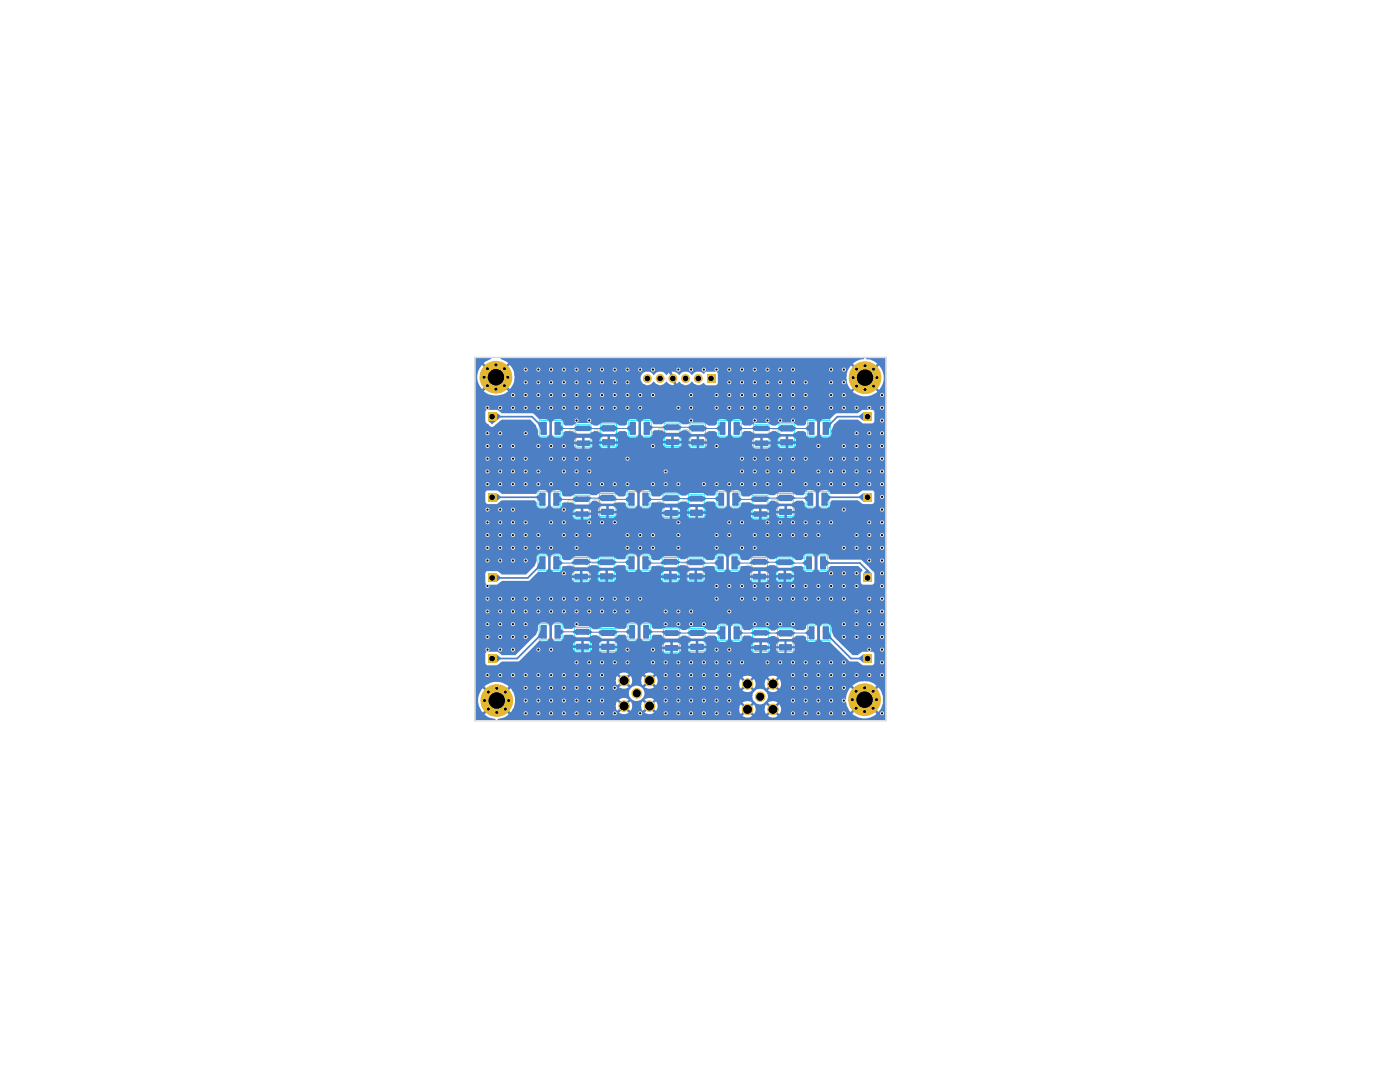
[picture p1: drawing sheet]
<svg xmlns="http://www.w3.org/2000/svg" width="279mm" height="216mm" viewBox="0 0 279 216" stroke-linecap="round" stroke-linejoin="round" font-family="sans-serif">
<g fill="none" stroke="#26e9ff" stroke-width=".2">
<path d="M107.4 98h4.5v3.2h-4.5zM107.6 83.9h4.6v3.1h-4.6zM114.6 98.8h3.1v4.6h-3.1zM114.8 84.7h3.1v4.5h-3.1zM119.6 98.5h3.2v4.5h-3.2zM119.9 84.6h3.1v4.6h-3.1zM125.1 98h4.6v3.2h-4.6zM125.4 83.9h4.6v3.1h-4.6zM132.3 98.6h3.2v4.6h-3.2zM132.6 84.4h3.1v4.7h-3.1zM137.4 98.6h3.1v4.6h-3.1zM137.7 84.6h3.1v4.6h-3.1z"/>
<path d="M143.1 98h4.6v3.2h-4.6zM143.3 83.9h4.6v3.1h-4.6zM150.1 98.8h3.1v4.6h-3.1zM150.4 84.7h3.1v4.5h-3.1zM155.2 98.5h3.1v4.5h-3.1zM155.4 84.6h3.2v4.6h-3.2zM160.9 98h4.5v3.2h-4.5zM161.1 83.9h4.6v3.1h-4.6zM107.4 110.7h4.5v3.2h-4.5zM114.4 111.3h3.2v4.6h-3.2zM119.5 111.3h3.2v4.6h-3.2zM125.1 110.7h4.6v3.2h-4.6z"/>
<path d="M132.2 111.3h3.2v4.6h-3.2zM137.2 111.3h3.3v4.6h-3.3zM142.9 110.7h4.6v3.2h-4.6zM149.9 111.3h3.3v4.6h-3.3zM155 111.3h3.2v4.6h-3.2zM160.6 110.7h4.5v3.2h-4.5zM107.6 124.5h4.6v3.2h-4.6zM114.6 125.2h3.3v4.7h-3.3zM119.7 125.4h3.2v4.6h-3.2zM125.3 124.5h4.5v3.2h-4.5zM132.4 125.5h3.2v4.6h-3.2zM137.5 125.4h3.2v4.6h-3.2z"/>
<path d="M143.3 124.7h4.6v3.1h-4.6zM150.2 125.5h3.2v4.5h-3.2zM155.2 125.5h3.1v4.5h-3.1zM161.1 124.7h4.6v3.1h-4.6z"/>
</g>
<g fill="none" stroke="#e8b2a7" stroke-width=".2">
<path d="M133.7 73.1l-.3 .1 .1 .4h.5v-1h-.5v.4l.5 .1M134.5 72.7l.5-.1v1h-.4l-.1-.4zM135.4 72.6h.5M135.6 72.6v1M136.8 72.6h-.7l.5 1M137.2 72.6v1l.6-1v1M96.9 85.2l-.3-.1-.2 .2v.5M96.9 85.1v.7M97.4 84.8h.1M97.4 85.1v.7M98.6 85.1v.7M98.9 84.8l.2 .6h-.6"/>
<path d="M99.5 84.8h.4v1M99.6 85.3h.3M109 83.1l-.3 .1v.3l.3 .2 .3-.2v-.3l-.2-.1h-.3l-.1-.3 .4-.2 .2 .2-.2 .3M109.1 98.3h1.1M109.1 96.8h-.6l.4 1M109.3 86.9h1.2M109.3 84.1h1.2M110 96.9h-.5v.3l.6 .6h-.6M110.2 82.7h-.5v.4l.6 .6h-.6M110.7 96.8v1h-.4M111 82.6v1.1h-.4M113.6 86.3a.45 .45 0 0 1 .4-.6 .45 .45 0 0 1 .5 .6"/>
<path d="M113.6 87.6l-.1 .5 .2 .1 .9-.6v.6M113.8 86.7l-.3 .3h1.1M114.6 86.7v.6M115.1 86.3v1.3M117.8 86.3v1.3M118.4 99.7h1v.4M118.6 85.8h1v.4M118.7 86.5l-.1 .4 .2 .2h.2l.6-.7v.7M119.2 87.5h-.2v.5l.2 .1h.3l.1-.5a.7 .7 0 0 0-1 .1v.3M120.1 86.3v1.2M122.9 86.3v1.2M126.6 83v.7"/>
<path d="M126.8 82.6l.3 .7h-.6M126.8 98.3h1.2M126.9 96.8h-.7l.4 .4h-.3l-.1 .4 .3 .2 .4-.1M127.1 86.9h1.2M127.1 84.1h1.2M127.8 96.9h-.5v.3l.5 .6h-.5M128 82.7h-.5v.4l.6 .6h-.6M128.5 96.8v1h-.4M128.8 82.6v1.1h-.4M131.4 86.1l-.1-.2 .3-.4h.5l.2 .4-.1 .2M131.5 87.5h.7l.1 .3-.1 .2h-.7l-.2-.2zM131.6 86.4v.2l-.3 .2h1"/>
<path d="M132.3 86.4v.6M132.8 86v1.5M135.6 86v1.5M136.1 99.7h1.1v.5M136.4 85.8h1v.4M136.5 86.5l-.1 .4 .2 .2h.1l.7-.7v.7M136.5 87.5l-.1 .4 .2 .2 .8-.6v.6M137.9 86.3v1.2M140.6 86.3v1.2M144.2 97.2l.2 .3h.1l.3-.3v-.3l-.3-.1-.3 .1v.6l.1 .2 .3 .1M144.5 82.7l.3-.1a.58 .58 0 0 1-.1 1.1l-.3-.2zM144.7 98.3h1.3"/>
<path d="M144.9 86.9h1.3M144.9 84.1h1.3M145.1 97.8h.6M145.7 97.1l-.3-.3v1M146 82.7l-.5-.1-.1 .2 .6 .9h-.6M146.5 96.8v1h-.5M146.7 82.6v1.1h-.5M149.2 86.8l-.1-.3 .3-.3h.5l.2 .3-.1 .3M149.5 87.4l-.2-.3-.2 .3 .1 .3h.2l.3-.6h.2l.2 .3-.1 .3h-.4l-.1-.2M150.6 86.3v1.3M153.3 86.3v1.3M153.9 99.7h1v.4"/>
<path d="M154.2 85.8h1v.4M154.5 86.5l-.3 .3h1M154.6 87.6l-.3-.1-.1 .4 .1 .2 .3-.1v-.4l.3-.1 .3 .1-.2 .5-.4-.2M155.2 86.5v.6M155.7 86.3v1.2M158.4 86.3v1.2M162 96.8h.5l.1 .5-.5-.1-.1 .5h.6M162.3 82.6l.3 .1 .2 .8-.2 .2-.4-.1 .1-.5h.3l.2 .1M162.5 98.3h1.2M162.7 86.9h1.3M162.7 84.1h1.3M162.9 97.8h.6"/>
<path d="M163.2 83.7h.5M163.5 97.1l-.3-.3v1M163.7 83l-.3-.4v1.1M164.3 96.8v1h-.6M164.5 82.6v1.1h-.5M170.9 85.3h.4M171.1 85v1h-.2M171.6 85.3v.7M172 85.3v.7l-.4-.1M172.5 85.4l.3-.1 .2 .2-.1 .5-.4-.1zM174.2 85.3v.7M174.4 85l.3 .7h-.6"/>
<path d="M175 85h.5v1M175.2 85.5h.3M96.9 117.4l-.3-.1-.2 .2v.5M96.9 117.3v.7M97 101.4h-.4v.6M97 101.3v.7M97.4 117v.1M97.4 117.3v.7M97.5 101v.1M97.5 101.3v.7M99.1 117.1l-.4-.1-.1 .3 .5 .7h-.5M99.3 101h-.6l.3 .4-.3 .1v.4h.6"/>
<path d="M99.5 117h.4v1M99.6 101h.5v1M99.6 117.5h.3M99.7 101.5h.4M108.5 109.8v.7M108.8 109.5l.3 .7h-.6M109.1 113.7h1.1M109.1 111h1.1M109.1 101h1.1M109.5 110.5h.5M110 109.8l-.3-.3v1M110.7 109.5v1h-.4"/>
<path d="M113.3 113.5l-.2-.3a.57 .57 0 0 1 .5-.4 .57 .57 0 0 1 .5 .2l-.1 .5M113.4 100.4a.45 .45 0 0 1 .4-.6 .45 .45 0 0 1 .4 .6M113.5 100.8l-.2 .3h1M113.5 101.8l-.2 .3h1M113.7 113.8l-.2 .2 .2 .4 .4-.1v-.4a.64 .64 0 0 0-1 .4M114.3 100.8v.6M114.3 101.8v.6M114.6 112.9v1.4M114.8 100.4v1.4M117.3 112.9v1.4M117.5 100.4v1.4M118.3 112.4h1v.5"/>
<path d="M118.3 114.1v.6l.3-.3 .1 .3h.4l.2-.1-.2-.5M118.4 100.4v.4l.1 .2h.2l.7-.7v.7M118.5 113.2v.2l-.2 .1h1M119.3 101.3l.1 .5-.2 .1h-.4l.1-.6-.5 .1v.5M119.3 113.2v.6M119.7 112.9v1.3M119.9 100.2v1.1M122.4 112.9v1.3M122.6 100.2v1.1M126.8 109.6l-.3-.1-.3 .1v.2l.7 .7h-.7M126.8 113.7h1.2M126.8 111h1.2"/>
<path d="M126.8 101h1.2M127.3 110.5h.5M127.8 109.8l-.3-.3v1M128.5 109.5v1h-.4M131.1 113.5l-.2-.3a.57 .57 0 0 1 .4-.4 .57 .57 0 0 1 .6 .2l-.1 .5M131.1 100.8a.47 .47 0 0 1 .5-.7 .47 .47 0 0 1 .4 .7M131.8 113.8l.1 .5-.4 .1-.2-.2 .1-.4-.5 .1v.4M132.1 101.2v.2a.7 .7 0 0 1-1 .1v-.2l.4-.2 .2 .1v.4l-.2 .1M132.4 112.9v1.4M132.6 100.2v1.4M135.1 112.9v1.4M135.3 100.2v1.4"/>
<path d="M136.1 112.4h1v.5M136.2 100.5v.6h.4l.6-.6v.6M136.3 113.2v.2l-.2 .1h1M136.3 114.2l-.2 .3h1M136.5 101.5l-.4 .3h1.1M137.1 113.2v.6M137.1 114.2v.5M137.2 101.5v.5M137.5 112.9v1.3M137.7 100.2v1.3M140.2 112.9v1.3M140.4 100.2v1.3"/>
<path d="M144.1 109.6l.2-.1a.55 .55 0 0 1 .3 .5 .55 .55 0 0 1-.3 .5l-.3-.3zM144.6 113.7h1.2M144.6 111h1.2M144.7 101h1.3M145 110.5h.5M145.5 109.8l-.2-.3v1M146.3 109.5v1h-.4M148.7 114l.7-.2v.6M148.8 113.5l-.1-.3a.57 .57 0 0 1 .4-.4 .57 .57 0 0 1 .6 .2l-.1 .5M148.8 101.3v.6l1.1-.4M148.9 100.9l-.1-.2 .3-.4h.5l.3 .4-.1 .2M149 114.3h.7"/>
<path d="M150.2 112.9v1.4M150.4 100.4v1.4M152.9 112.9v1.4M153.1 100.4v1.4M153.8 112.9h1.1v.6M153.9 101.3v.6l1-.4M154.3 100.4l-.4 .3h1M154.9 113.8a.64 .64 0 0 1-1.1 .4v-.4l.5-.1 .1 .2-.1 .4M154.9 100.4v.6M155.3 112.9v1.3M155.4 100.2v1.1M158 112.9v1.3"/>
<path d="M158.2 100.2v1.1M162.2 113.7h1.3M162.2 111h1.3M162.4 109.9l-.3 .3v.1l.3 .2 .3-.1v-.4l-.5-.1-.1-.3 .3-.1 .3 .1v.2l-.1 .1M162.5 101h1.2M163.5 109.5v1h-.5M170.9 117.6h.4M170.9 101.3h.4M171.1 117.3v1h-.2M171.1 101v1h-.2M171.6 101.3v.7M171.6 117.6v.7"/>
<path d="M172 117.6v.7l-.4-.1M172 101.3v.7l-.4-.1M172.5 117.7l.3-.1 .2 .2-.1 .5-.4-.1zM172.5 101.4l.3-.1 .2 .2-.1 .5-.4-.1zM174.7 117.3h-.5v.4l.6 .6h-.6M174.8 101h-.6l.2 .4-.2 .1v.4h.6M175 117.3h.5v1M175 101h.5v1M175.2 101.5h.3M175.2 117.8h.3M97 133.7h-.4v.6M97 133.6v.7"/>
<path d="M97.5 133.3h.1M97.5 133.6v.7M98.7 134.3h.5M99.2 133.6l-.2-.3v1M99.6 133.3h.5v1M99.7 133.8h.4M109.3 127.4h1.2M109.3 124.7h1.2M109.3 123.6v.7M109.6 123.2l.2 .8h-.7M110.6 123.3v1h-.5M113.4 127.8v.6l.4-.4 .2 .4 .4-.1-.1-.5"/>
<path d="M113.5 127.4l-.1-.2a.57 .57 0 0 1 .4-.4 .57 .57 0 0 1 .6 .2l-.1 .4M114.9 126.8v1.5M117.6 126.8v1.5M118.5 127h1v.5M118.5 127.8v.6l1-.4M120 127.1v1.2M122.7 127.1v1.2M126.9 127.4h1.3M126.9 124.7h1.3M127.5 123.3h-.7l.4 .3-.4 .2 .1 .4 .4 .1 .2-.2M128.2 123.3v1h-.5M131.3 127.7l-.2-.3a.57 .57 0 0 1 .5-.4 .57 .57 0 0 1 .6 .3l-.1 .4"/>
<path d="M131.3 128l-.2 .4 .3 .2 .8-.6v.6M132.7 127.1v1.4M135.4 127.1v1.4M136.3 127h1v.5M136.8 127.8l-.1 .2v.4h.5l.1-.2-.2-.4h-.4l-.4 .2v.3M137.8 127.1v1.2M140.5 127.1v1.2M144.9 124.9h1.3M144.9 127.7h1.3M145.5 123.5l-.4-.1-.2 .2v.2l.6 .7h-.6M146.2 123.4v1.1h-.4M149.1 127.6l-.2-.3 .3-.3 .7 .1v.5"/>
<path d="M149.3 127.9l-.4 .4h1M149.9 127.9v.6M150.5 127.1v1.3M153.2 127.1v1.3M153.9 127.1h1v.5M154.9 127.8v.6h-.6l.1-.6-.5 .1v.5M155.4 127.2v1.2M158.2 127.2v1.2M162.6 124.5h.6M162.7 124.9h1.3M162.7 127.7h1.3M163.2 123.8l-.2-.4v1.1"/>
<path d="M164 123.4v1.1h-.4M170.9 133.5h.4M171.1 133.2v.9l-.2 .1M171.6 133.5v.7M172 133.5v.5l-.1 .2-.3-.2M172.5 133.6l.4-.1 .1 .4-.2 .3-.3-.2zM174.2 134.2h.5M174.7 133.4l-.3-.2v1M175 133.2h.5v1M175.2 133.6h.3"/>
</g>
<g fill="#4d7fc4">
<path d="M111.3 126l.6-.5 .6 .5v.2l-.6 .5z"/>
<path d="M119.4 126.1l.7-.5 1.2 .7-1.2 .5-.7-.6z"/>
<path d="M116.2 126.1l1.3-.5 .7 .5v.1l-.8 .5z"/>
<path d="M114.3 126l.8-.4 1.1 .5-1.1 .6-.8-.5z"/>
<path d="M121.3 126.2l1.2-.6 .8 .4v.2l-.7 .5z"/>
<path d="M98.2 83.1l.9 .9-.7 .5h-.4l-.6-.5z"/>
<path d="M107.4 84.5l.6-.3 .5 1.3-.6 .3z"/>
<path d="M111.3 85.4l.6-.6 .6 .7-.6 .6z"/>
<path d="M116.4 85.4l1.2-.5 .7 .6-.7 .5z"/>
<path d="M114.5 85.4l.7-.5 1.1 .6-1.2 .5z"/>
<path d="M98.2 99.2l.9-.8 .8 .7v.2l-.8 .8z"/>
<path d="M98.2 115.3l.9-.8 .8 .6v.3l-.8 .8z"/>
<path d="M111.7 111.7l.6 .6v.1l-.6 .5-.6-.5z"/>
<path d="M107.6 112.1l.6 .3-.4 1.2-.7-.3z"/>
<path d="M107 99.1l.6-.4 .6 1-.6 .4-.6-.8z"/>
<path d="M111.7 99l.6 .6v.1l-.6 .5-.6-.5z"/>
<path d="M116.2 99.6l1.1-.5 .7 .2-.6 .7z"/>
<path d="M116 112.1l1.3-.5 .6 .5v.2l-.7 .4z"/>
<path d="M114.2 99.6l.8-.5 1.1 .6-1.2 .5-.7-.5z"/>
<path d="M114 112.3l.6-.6 1.4 .4-1.2 .6-.8-.3z"/>
<path d="M121.2 99.3l1.3-.4 .7 .7v.1l-.9 .3z"/>
<path d="M132.1 99.4l.5-.4 1.3 .4-1.1 .6-.8-.3z"/>
<path d="M119.3 99.3l.7-.5 1.2 .6-1.2 .5z"/>
<path d="M132.2 85.2l.8-.4 1.1 .5-1.2 .6-.7-.6z"/>
<path d="M121.5 85.4l1.2-.5 .7 .6-.7 .5z"/>
<path d="M171.4 131.2l.9-.6 .8 .8-.8 .8-.9-.7z"/>
<path d="M154.7 112.1l.7-.4 1.2 .5-1.2 .6-.7-.5z"/>
<path d="M154.9 126.2l.6-.4 1.2 .6-1.2 .5-.7-.5z"/>
<path d="M160.7 126.2l.7-.6 .6 .7-.6 .6z"/>
<path d="M156.8 126.3l1.1-.6 .8 .5-.7 .7z"/>
<path d="M164.8 126.2l.6-.1 .5 1.2-.1 .1-.5 .2z"/>
<path d="M155.1 85.4l.7-.5 1.2 .6-1.2 .5z"/>
<path d="M171.4 99.1l.9-.7 .8 .8-.8 .9-.9-.8z"/>
<path d="M149.8 99.6l.7-.5 1.1 .6-1.1 .5-.7-.5z"/>
<path d="M142.7 99.4l.6-.5 .6 .8-.6 .5-.6-.6z"/>
<path d="M165.1 98.7l.7 .4v.2l-.6 .8-.7-.4z"/>
<path d="M154.9 99.3l.6-.5 1.2 .6-1.2 .5z"/>
<path d="M156.8 99.3l1.2-.5 .7 .6-.7 .5z"/>
<path d="M160.4 99.3l.7-.4 .6 .8-.6 .5z"/>
<path d="M173.1 113.5l.8 .9-.8 .9-.8-.8z"/>
<path d="M157.1 85.4l1.1-.5 .8 .6-.8 .5z"/>
<path d="M164.8 111.7l.7 .5v.2l-.6 .5-.6-.5z"/>
<path d="M142.6 112.3l.6-.6 .6 .7-.6 .5-.6-.5z"/>
<path d="M151.6 112.1l1.2-.5 .7 .5v.2l-.8 .4z"/>
<path d="M156.6 112.2l1.3-.5 .7 .6v.1l-.8 .4z"/>
<path d="M160.2 112.3l.7-.6 .6 .7-.6 .5-.7-.5z"/>
<path d="M119.5 85.4l.7-.5 1.2 .6-1.2 .5z"/>
<path d="M129.7 84.8l.6 .4-.6 .8-.6-.5z"/>
<path d="M125.1 85.4l.5-.6 .6 .7-.6 .6z"/>
<path d="M171.4 83l.9-.7 .8 .8-.8 .9-.9-.8z"/>
<path d="M165.3 84.2l.6 .3-.5 1.3-.6-.3z"/>
<path d="M160.7 85.4l.7-.6 .6 .7-.6 .6z"/>
<path d="M173.8 140.5l.6 .6h-.2l-.2 .4-.5-.6z"/>
<path d="M171.2 140.5l.4 .4-.6 .6 .1-.2-.2-.2h-.2z"/>
<path d="M171 137.8l.6 .5-.4 .4-.5-.6h.3z"/>
<path d="M174 137.8l.2 .4 .2-.1-.6 .6-.3-.4z"/>
<path d="M94.9 71.5h3.1v.1l-1.5 .9 1 .8-.5 .1 .1 .3-.9-.9-.2 .3a3.5 3.5 0 0 0 .2 4.5l.9-.8v.3h.4l-1 1 .3 .1a3.9 3.9 0 0 0 4.6-.1l-.9-1h.3l.1-.3 .9 .8 .1-.2a3.1 3.1 0 0 0 .8-1.9h25.1v.2a1.41 1.41 0 0 0 1.2 1.1 1.41 1.41 0 0 0 1.5-.7 1.48 1.48 0 0 0 2.5 0 1.65 1.65 0 0 0 1.5 .7l-.3-.9h.3l.2-.1 .3 .8 .6-.5a1.44 1.44 0 0 0 2.5 0 1.36 1.36 0 0 0 2.3 .3l.6 .5 2-.1 .3-.3v-2l-.3-.3h-2.2l-.3 .4-.4-.3a1.37 1.37 0 0 0-1.9 .5h-.2a1.37 1.37 0 0 0-2.4 0h-.1a1.53 1.53 0 0 0-1.5-.6l.4 .8-.5 .2-.4-.9-.4 .5h-.2a1.33 1.33 0 0 0-2.3 0h-.2a1.39 1.39 0 0 0-1.6-.6 1.39 1.39 0 0 0-1 1.3h-25.1l-.2-1.4-.7-1.3-1 .9 .1-.3-.4-.1 .9-.8-1.6-1h72.7l-.2 .2-.8 .1-1.3 .8 .9 .9-.2-.1-.2 .2 .1 .2-1-.9a3.9 3.9 0 0 0 0 4.9l1-.9-.1 .2 .2 .2 .2-.1-.9 .9 .2 .3a3.7 3.7 0 0 0 4.7-.3l-.9-.9 .2 .1 .2-.2-.1-.2 .9 .9 .2-.2a3.6 3.6 0 0 0-.2-4.7l-.9 .9 .1-.2-.2-.2-.2 .1 .9-.9-.3-.2a3.7 3.7 0 0 0-2-.8l.1-.1h3.8v72.1l-77.4 .1 .1-.3 1.2-.2 .9-.6-.8-1h.3v-.3l.9 .9 .7-1.3h20.3l.1 .7 .2 .2 .6-.5 .3 .3-.6 .6a1.84 1.84 0 0 0 2 0l-.6-.6 .3-.3 .6 .5 .2-.2 .2-.7h1.7l.2 .7 .2 .2 .6-.5 .3 .3-.6 .6 .8 .3h.5l.7-.3-.6-.6 .3-.3 .6 .5 .2-.2h16.4l.3 .9 .6-.6 .4 .3-.6 .6 .2 .2a1.45 1.45 0 0 0 1.7-.2l-.6-.6h.2l.2-.3 .6 .6 .3-.9h1.8l.3 .9 .6-.6 .3 .3-.6 .6a1.47 1.47 0 0 0 2 0l-.6-.6h.2l.1-.3 .6 .6 .3-.4a1.53 1.53 0 0 0-.3-1.6l-.6 .6v-.2l-.3-.1 .6-.6a1.57 1.57 0 0 0-2 0l.6 .6-.3 .3-.6-.6-.3 1.1h-1.8l-.3-1.1-.6 .6-.1-.2-.3-.1 .6-.6-.9-.3-1 .3 .6 .6-.4 .3-.6-.6-.3 1.1h-16.4v-.2a1.35 1.35 0 0 0-.2-1.4l-.6 .5-.3-.4 .6-.5-.3-.2a1.42 1.42 0 0 0-1.7 .2l.6 .5-.3 .4-.6-.5-.2 .1-.2 .8h-1.7l-.2-.8-.2-.1-.6 .5-.3-.4 .6-.5-.4-.2a1.53 1.53 0 0 0-1.6 .2l.6 .5-.3 .4-.6-.5-.2 .1-.1 .8h-20.3l.2-1.5-.3-1.1h23l.1 .3a1.53 1.53 0 0 0 1.2 1.2 1.53 1.53 0 0 0 1.6-.8h21.7l.2 .7 .9 .8a1.24 1.24 0 0 0 1.2-.1l.7-.8h15.7v.4a3.5 3.5 0 0 0 1 2.1l.8-1 .2 .5 .2-.1-.9 .9a3.5 3.5 0 0 0 4.8 0l-.8-.9 .2 .1 .2-.2-.1-.3 .9 1 .6-1a3.6 3.6 0 0 0 0-3l-.6-.9-.9 .9 .1-.3-.2-.1-.2 .1 .8-1a3.8 3.8 0 0 0-4.8 0l.9 1-.2-.1-.2 .4-.8-.9-.8 1.3-.2 1.1h-15.7l.1-.4-.1-.9-.7-.7-.7-.2-.7 .2a1.68 1.68 0 0 0-.9 1.4h-21.7l.1-.1a1.56 1.56 0 0 0-1.2-2.1 1.56 1.56 0 0 0-1.8 1.5h-23l-.6-1-.9 .9v-.4h-.3l.8-.8-.2-.3a3.6 3.6 0 0 0-4.6 .3l.8 .8h-.3v.4l-.8-.9a3.5 3.5 0 0 0 0 4.9l.8-.9v.3h.3l-.8 1 .2 .1a2.92 2.92 0 0 0 2 .7v.3l-4-.1v-7.8h28l.1 .8 .2 .1 .6-.5 .3 .4-.6 .6 .8 .2h.5l.7-.2-.6-.6 .3-.4 .6 .5 .2-.1 .2-.8h1.7l.2 .8 .2 .1 .6-.5 .3 .4-.6 .6 .8 .2h.5l.7-.2-.6-.6 .3-.4 .6 .5 .2-.2h16.4l.3 .9 .6-.6 .4 .4-.6 .6 .2 .1a1.45 1.45 0 0 0 1.7-.1l-.6-.6h.2l.2-.4 .6 .6 .3-.9h1.8l.3 .9 .6-.6 .3 .4-.6 .6a1.47 1.47 0 0 0 2 0l-.6-.6h.2l.1-.4 .6 .6 .3-.4a1.53 1.53 0 0 0-.3-1.5l-.6 .6v-.3l-.3-.1 .6-.6a1.57 1.57 0 0 0-2 0l.6 .6-.3 .4-.6-.6-.3 1h-1.8l-.3-1-.6 .6-.1-.3-.3-.1 .6-.6-.9-.3-1 .3 .6 .6-.4 .4-.6-.6-.3 1h-16.4v-.2a1.35 1.35 0 0 0-.2-1.4l-.6 .5-.3-.4 .6-.5-.3-.1a1.42 1.42 0 0 0-1.7 .1l.6 .5-.3 .4-.6-.5-.2 .1-.2 .8h-1.7l-.2-.8-.2-.1-.6 .5-.3-.4 .6-.5-.4-.2a1.53 1.53 0 0 0-1.6 .2l.6 .5-.3 .4-.6-.5-.2 .1-.1 .8h-28v-3.6h2l.4 .6h1.8l1.1-.8h3.3l2.8-2.7h8.1l.1 .4 .5 .4h1v-.8h.5v.8h1l.4-.1 .2-.6h1.4l.1 .6 .5 .2h1v-.8h.5v.8h1l.4-.2 .2-.5h9v.5l.6 .4h1v-.9h.5v.9h1l.3-.2 .3-.7h-12.7v-.1h14.1l.1 .6 .5 .2h1v-.8h.5v.8h1l.4-.2 .2-.5h8.9a.76 .76 0 0 0 .6 .8h1.1v-.8h.5v.8h1l.4-.3 .2-.5-12.7-.1h13.9l.1 .5 .5 .4h1v-.9h.5v.9h1l.5-.4 .1-.5-52.3-.1 .2-.3h27.3v-.8h.5v.8l17.3-.1v-.7h.5v.7h4.4v-.9h.5v.9h1.6l-.1-.5-.5-.4h-2.5l-.5 .4-.1 .5h-1.2l-.5-.7h-2.8l-.5 .7h-14h3v-1h.5v1h1.6v-.2a.82 .82 0 0 0-.6-.8h-2.5l-.6 .5v.5h-1.4l-.3-.5-.3-.2h-2.5l-.6 .4v.4h-25.7l.2-.1h14.4v-1h.5v1h1.6l-.1-.5-.5-.5h-2.5l-.6 .5v.5h-12.8l9.3-.1v-.9h.5v.9h1.6l-.2-.7-.4-.2h-2.5a.82 .82 0 0 0-.6 .9h-7.6l.8-1a2.51 2.51 0 0 0 1.8 0l.2-.6h.6v.3l.5 .4h1.1l.6-.4v-.6l.3-.2h1.5l.7 .5h2.6a1.54 1.54 0 0 1 2.2 0l.4 .2h2.5l.8-.7h1.3l.4 .3v.5l.5 .4h1.1l.6-.4v-.3h.5v.3l.6 .4h1.1l.5-.4v-.5l.4-.3h1.5l.5 .6 .4 .1h2.5l.8-.6a2.41 2.41 0 0 1 1.8 .6h2.5l.8-.6h1.5l.4 .4v.5l.6 .4h1l.5-.3 .1-.4h.6a.74 .74 0 0 0 .6 .7h1l.5-.3 .2-.7 .3-.3h1.2l.7 .5h2.8a1.38 1.38 0 0 1 2 0l.3 .2h2.5l.9-.7h1.5l.5 .4v.5l.6 .4h1l.5-.3 .1-.4h.6l.1 .4 .5 .3 1.3-.1 4 4h1.6l1 .8h1.9l.4-.5v-1.9l-.3-.4h-2.2l-.8 .7h-1.1l-3.7-3.7-.5-1.1v-1l-.6-.4h-1l-.5 .2-.1 .4v2.3h-.6v-2.5l-.6-.4h-1l-.4 .1-.2 .3v.5l-.4 .3h-1.6l-.8-.5h-2.6l-.9 .6h-.7l-.8-.6h-2.6l-.8 .5h-1.2l-.3-.2-.2-.8-.5-.2h-1l-.4 .1-.2 .5v2.3h-.6v-2.5l-.6-.4h-1l-.4 .1-.2 .3v.5l-.4 .3h-1.4l-.9-.6h-2.5a2.02 2.02 0 0 1-1.8 .5l-.9-.4h-2.4l-.8 .3h-1.6l-.4-.4v-.4l-.2-.3-.4-.2h-.9l-.4 .2-.3 .3v2.5h-.5v-2.5l-.3-.3-.4-.2h-.9l-.4 .2-.2 .3v.4l-.4 .4h-1.3l-.8-.4-2.5 .1a1.8 1.8 0 0 1-2.3-.1l-.3-.1h-2.5l-.8 .5h-1.5l-.3-.3-.2-.8-.4-.2h-.9a.79 .79 0 0 0-.7 .7v2.3h-.6v-2.3l-.2-.5-.4-.2h-.9a.79 .79 0 0 0-.7 .7v.8l-.5 1-3.9 4h-2.9l-.8-.7h-2.2l-.2 .4v1.8h-2v-16h2l.4 .5h1.8l1.1-.8h5.4l.6-.6h7.9a.82 .82 0 0 0 .6 .9h1v-.9h.5v.9h1.1l.3-.2 .3-.7h-11.7l13.1-.1 .1 .6 .3 .3h1.1v-.9h.5v.9h1.2l.4-.8h9a.82 .82 0 0 0 .6 .9h1v-.9h.5v.9h1l.4-.2 .2-.7-12.7-.1h14.2l.1 .6 .3 .3h1.1v-.9h.5v.9h1.2l.4-.8h9a.82 .82 0 0 0 .6 .9h1v-.9h.5v.9h1l.4-.2 .2-.7-12.7-.1h14.2v.5l.4 .4h1.1v-.9h.5v.9h1.2l.3-.4 .1-.5h-52.2l.4-.4h9v-.8h.5v.8h17.3v-.8h.5v.8h17.3v-.8h.5v.8h1.6l3-.1v-.8h.5v.8h1.6l-.2-.6-.4-.2h-2.5l-.5 .2v.6h-1.5l-.2-.6-.4-.1h-2.5a.82 .82 0 0 0-.6 .8h-14.1l3-.1v-.8h.5v.8h1.6l-.2-.6-.4-.2h-2.4l-.5 .2-.1 .6h-1.5l-.2-.6-.4-.1h-2.5l-.5 .4-.1 .4h-14l2.9-.1v-.8h.5v.8h1.6v-.1l-.1-.5-.5-.2h-2.4l-.5 .2-.1 .6h-1.4l-.3-.6-.3-.1h-2.6a.82 .82 0 0 0-.6 .8h-7.4l.7-.8 1.4 .1 .4-.2 .2-.4h.5l.2 .4 .4 .2h1.1a.81 .81 0 0 0 .6-1 2.8 2.8 0 0 1 2.4 .1h2.7l.7-.4h1l.7 .5h2.8l.7-.5h1.4l.3 .2 .2 .9 .4 .2h1.1a.74 .74 0 0 0 .6-.6h.5l.1 .4 .5 .2h1.1l.4-.2 .2-.8 .2-.2h1.5l.7 .3h2.7l.7-.4a1.65 1.65 0 0 1 1.7 .5h2.8l.6-.4h1.5l.3 .2 .1 .8 .5 .2h1.1l.4-.2 .1-.4h.6l.1 .4 .4 .2h1.2a.81 .81 0 0 0 .5-1 2.8 2.8 0 0 1 2.5 .1h2.7l.7-.4h.9l.8 .5h2.8l.6-.4h1.3l.4 .3v.7l.6 .2h1l.6-.4v-.2h.6v.2l.5 .4h1.1l.5-.2 .1-.6 .3-.4h5.6l.8 .8-.3 .5 .1 2.2 .3 .3h1.9l.4-.5v-1.9l-2.6-2.6h-6.2l-.3-.4-.1-.6-.5-.2h-1.1l-.5 .4v2.6h-.6v-2.6l-.6-.4h-1l-.6 .2v.7l-.4 .4h-1.2l-.7-.7h-2.8l-.8 .5a1.92 1.92 0 0 1-1.5-.5l-2.6-.1-.5 .2-.5 .6h-1.3l-.4-.3a.81 .81 0 0 0-.5-1h-1.2l-.4 .2-.1 .4v2.4h-.6v-2.4l-.2-.4-.3-.2-1.3 .1-.4 .5v.4l-.4 .3h-1.2l-.8-.7h-2.8l-.8 .5a1.92 1.92 0 0 1-1.5-.5l-2.6-.1-.4 .2-.5 .6h-1.4l-.3-.3a.81 .81 0 0 0-.6-1h-1.1l-.5 .2-.1 .4v2.4h-.5v-2.4l-.3-.4-.3-.2-1.3 .1-.4 .5v.3l-.3 .2h-1.4l-.7-.5h-2.8l-.7 .5a1.92 1.92 0 0 1-1.6-.5l-2.6-.1-.4 .2-.5 .6h-1.4l-.3-.3a.81 .81 0 0 0-.6-1h-1.1l-.4 .2-.2 .4v2.4h-.5v-2.4l-.2-.4-.4-.2h-1.1l-.4 .2-.2 .4v.8l-.4 1-1.7 1.7h-4.9l-.8-.6h-2.2l-.2 .3v1.9h-2v-13.4h19.4a.76 .76 0 0 0 .6 .8h1v-.8h.5v.8h.9l.6-.2v-.6h-23v-.4h24.5l.1 .6 .5 .3h1v-.9h.5v.9h.9a.74 .74 0 0 0 .6-.7h9.1l.2 .7 .4 .2h1v-.9h.5v.9h.9l.6-.5v-.4l-12.7-.1h14.2l.2 .8 .2 .1h1.2v-.9h.5v.9h1.1l.4-.6h9.1a.76 .76 0 0 0 .6 .8h1v-.8h.5v.8h.9l.5-.2 .1-.6h-12.7v-.3l-17.8-.1h31.9l.2 .6 .4 .3h1v-.9h.6v.9h.9a.76 .76 0 0 0 .6-.9h-63.7v-.1h21v-.8h.5v.8h35.1v-.8h.5v.8h1.5v-.4h3v-.9h.6v.9h1.5l-.1-.5-.5-.4h-2.5l-.5 .4-.1 .5h-1.4l-.6-.4h-2.4a.74 .74 0 0 0-.6 .8h-32v-.2h15.8v-.8h.5v.8l6.6-.1-.2-.6-.4-.2h-.9v.8h-.5v-.8h-1a.76 .76 0 0 0-.6 .8h-1.5v-.3l-.6-.4h-2.4l-.4 .1-.2 .7h-14.2v-.2h3.1v-.9h.5v.9h1.5l-.1-.5-.5-.4h-2.4l-.5 .4-.1 .5h-1.5l-.6-.4h-2.4a.74 .74 0 0 0-.6 .8h-19.4v-2.2h2l.4 .5h1.8l1.1-.8h6.5l.4 .4v.6l.2 .4 .4 .2h1.1l.4-.2 .2-.4h.5l.2 .4 .4 .2h1.1a.81 .81 0 0 0 .6-1l.2-.2h1.6l.7 .5 3-.1a1.27 1.27 0 0 1 1.3-.7l1 .6h2.4a3.3 3.3 0 0 1 2.3-.2l.2 .1v.4l.2 .5 .4 .1h1.1a.74 .74 0 0 0 .6-.6h.5l.1 .4 .5 .2h1.1l.4-.2 .2-.8 .2-.2h1.7l.7 .3h2.6l.8-.4h.9l.7 .5h2.8l.7-.5h1.4l.3 .3v.6l.6 .4h1l.5-.2 .1-.4h.6a.74 .74 0 0 0 .6 .6h1l.5-.2 .2-.8 .3-.2h1.4l.7 .5 2.9-.1a1.27 1.27 0 0 1 1.4-.7l.9 .6h2.5a2.48 2.48 0 0 1 2.2-.6 1.13 1.13 0 0 1 .4 1.1l.6 .4h1l.5-.2 .1-.4h.6l.2 .4 .4 .2h1l.5-.2 .2-1 .3-.4h5.2l1 .8h2l.3-.4v-2l-.3-.3h-2.2l-.8 .7h-5.3l-.6-.7-1.3-.1-.4 .2-.2 .4v2.4h-.6l-.1-2.8-.5-.2h-1a.79 .79 0 0 0-.7 .8l-.2 .2h-1.4l-.9-.6h-2.5l-.9 .6h-.9l-.6-.2h-2.8l-.7 .5h-1.3l-.4-.3-.1-.6-.3-.3-1.3-.1-.3 .2-.3 .4v2.4h-.6v-2.6l-.6-.4h-1l-.3 .2-.3 .2v.4l-.2 .3h-1.5l-.7-.5h-2.8l-.7 .5h-.9l-1-.6h-2.2l-.5 .2-.6 .6h-1.4l-.3-.3v-.4l-.3-.4-.3-.2h-1.1l-.5 .2-.1 .4v2.4h-.5v-2.4l-.3-.4-.3-.2h-1.1l-.4 .2-.2 .4v.4l-.4 .3h-1.1l-1-.9h-2.4l-1 .6h-.9l-.6-.2h-2.8l-.7 .5h-1.5l-.3-.3v-.4l-.3-.4-.3-.2h-1.1l-.4 .2-.2 .4v2.4h-.5v-2.4l-.2-.4-.4-.2h-1.1l-.3 .2-.5 .6h-6.8l-.8-.7h-2.2l-.2 .3v1.9h-2v-11.5h19.7l.1 .6 .4 .3h1.1v-.9h.5v.9h.9l.6-.4v-.5h-23.3h24.7a.76 .76 0 0 0 .6 .8h1v-.8h.6v.8h.9l.4-.2 .2-.6-28.4-.1h37.4l.3 .7 .3 .1h1v-.8h.6v.8h.9l.6-.4v-.3h1.4a.76 .76 0 0 0 .6 .8h1v-.8h.5v.8h1l.4-.2 .2-.6h9a.76 .76 0 0 0 .6 .9h1v-.9h.5v.9h1l.5-.3 .1-.6h-12.7h14.1l.2 .6 .4 .2h1v-.8h.5v.8h.9a.76 .76 0 0 0 .6-.8l-63.9-.1v-.4h21.3v-.7h.5v.7h35v-.7h.5v.7h1.6h3v-1h.5v1h1.5v-.4l-.2-.4-.4-.2h-2.4l-.5 .4-.1 .6h-1.4l-.1-.5-.4-.2h-2.8l-.4 .7h-31.9h3v-1h.6v1h17.2v-1h.5v1h1.6l-.1-.6-.5-.4h-2.5l-.5 .4-.1 .6h-14.1l10.6-.1v-.9h.6v.9h1.5v-.5l-.6-.4h-2.5l-.3 .2-.3 .7h-9l-.3-.7-.3-.2h-2.5l-.5 .4-.1 .6h-1.4a.6 .6 0 0 0-.4-.7h-2.8l-.4 .7h-19.7v-4.1h2l.1 .4 .7 .6 .7 .2 1.8-1.5h5.6a3.4 3.4 0 0 1 1.6 3l.1 .3 .4 .3h1.2a.74 .74 0 0 0 .5-.7h.6l.1 .4 .4 .3h1.1l.5-.3 .1-.7 .4-.3h1.4l.8 .5h2.8l.7-.5a2.1 2.1 0 0 1 1.7 .6h2.5l.9-.6h1.2l.3 .3v.4l.3 .4 .3 .2h1.1a.74 .74 0 0 0 .6-.7h.5l.2 .4 .4 .3h1.1l.4-.3 .2-.8 .4-.3h1.5l.7 .5h2.7l.7-.5h.9l.9 .7h2.5l.9-.6h1.3l.4 .4v.5l.6 .4h1l.5-.3 .1-.4h.6a.74 .74 0 0 0 .6 .7h1l.5-.3 .2-.4-.1-.2 .4-.4h1.3l.7 .5h2.8a1.49 1.49 0 0 1 2.1-.1l.4 .2h2.4a2.48 2.48 0 0 1 2.2-.6l.5 .4v.5l.6 .4h1l.5-.3 .1-.4h.6l.1 .4 .5 .3h1l.5-.3 .1-.4a2.72 2.72 0 0 1 1.5-2.8l3.8-.1 1 .8h1.9l.4-.4v-2l-.3-.3h-2.2l-.8 .7h-4.3l-1.3 1.2h-1.3l-.5 .2-.1 .3v2.4h-.6v-2.5l-.4-.4a1.87 1.87 0 0 0-1.6 .1l-.2 .3v.5l-.4 .3h-1.3l-1-.6h-2.4l-.9 .6a1.51 1.51 0 0 1-1.4-.4l-3-.1-.6 .5h-1.4l-.4-.3v-.5l-.4-.4a1.87 1.87 0 0 0-1.6 .1l-.2 .4v2.4h-.6v-2.5l-.4-.4a1.87 1.87 0 0 0-1.6 .1l-.2 .3v.5l-.4 .3h-1.3l-.9-.6-2.7 .1a1.76 1.76 0 0 1-2.2-.1l-.2-.1h-2.5l-.8 .5h-1.6l-.5-.9-.4-.1h-1.1l-.4 .2-.2 .3v2.4h-.5v-2.4l-.2-.4-.4-.1h-1.1l-.3 .1-.3 .4v.5l-.3 .2h-1.2l-.9-.6h-2.5l-.9 .6a1.51 1.51 0 0 1-1.4-.4l-2.9-.1-.7 .5h-1.5l-.4-.2v-.5l-.2-.4-.4-.1h-1.1l-.4 .2-.1 .3v2.4h-.6v-2.4l-.1-.3-.4-.2h-1.4l-1.4-1.2h-6.2l-.8-.7h-2.2l-.2 .3v1.9h-2z"/>
<path d="M100.1 141.1l.3-.4 .5 .5-.3 .1v.3z"/>
<path d="M97.3 141.2l.5-.5 .3 .4-.5 .5v-.3z"/>
<path d="M97.6 137.9l.5 .5-.3 .4-.5-.5h.3z"/>
<path d="M100.1 138.4l.5-.5v.4h.3l-.5 .5z"/>
<path d="M173.9 76.3l.6 .6-.3-.1-.1 .2 .1 .2-.6-.6z"/>
<path d="M170.9 76.8l-.1 .1 .6-.6 .3 .3-.6 .6 .1-.2z"/>
<path d="M99.9 76.5l.3-.3 .6 .5-.4 .1 .1 .3z"/>
<path d="M97.1 76.7l.6-.5 .3 .3-.5 .6v-.3z"/>
<path d="M170.8 73.8l.2 .1 .2-.2-.1-.2 .6 .6-.3 .3z"/>
<path d="M174.1 73.6l.1 .3 .3-.1-.6 .6-.3-.3 .6-.6z"/>
<path d="M97.5 73.4l.5 .5-.3 .4-.6-.6 .2 .1 .2-.1z"/>
<path d="M100.4 73.4l.1 .3h.3l-.6 .6-.3-.4z"/>
<path d="M107.9 125.8l.6 .3-.5 1.3-.6-.3z"/>
<path d="M121.1 112.2l1.2-.5 .7 .4v.2l-.7 .5z"/>
<path d="M128.9 126.1l.6-.6 .7 .5v.2l-.6 .5z"/>
<path d="M137.1 99.4l.7-.4 1.1 .5-1.1 .6-.7-.5z"/>
<path d="M99.1 130.6l.8 .6v.3l-.8 .7-.9-.8z"/>
<path d="M99.1 82.3l.8 .7v.2l-.8 .8-.9-.9z"/>
<path d="M151.8 126.2l1.3-.4 .7 .4v.2l-.8 .4z"/>
<path d="M134 126.3l1.2-.5 .8 .4-.7 .6z"/>
<path d="M142.9 126.2l.7-.6 .6 .7-.6 .6z"/>
<path d="M147.6 125.6l.7 .6-.6 .7-.7-.6z"/>
<path d="M149.9 126.2l.7-.5 1.2 .6-1.2 .5z"/>
<path d="M134.2 85.3l1.2-.5 .7 .4v.1l-.7 .6z"/>
<path d="M137.3 85.2l.8-.4 1.1 .7-1.3 .4-.6-.6z"/>
<path d="M133.9 99.4l1.3-.5 .6 .5v.2l-.7 .4z"/>
<path d="M147.3 99l.7 .6v.1l-.6 .5-.7-.5z"/>
<path d="M139 99.5l1.2-.5 .8 .4v.2l-.8 .5z"/>
<path d="M124.8 99.6l.6-.6 .6 .7-.6 .5-.6-.5z"/>
<path d="M129.5 99l.5 .6v.1l-.5 .5-.6-.5z"/>
<path d="M139.1 126.2l1.3-.5 .7 .6-.7 .5z"/>
<path d="M133.8 112.1l1.2-.5 .7 .5v.2l-.7 .4z"/>
<path d="M132.1 126l.7-.2 1.2 .5-1.3 .4-.6-.5z"/>
<path d="M137.2 126.2l.6-.5 1.3 .6-1.3 .5z"/>
<path d="M132.4 111.7l1.4 .4-1.2 .6-.8-.3v-.1z"/>
<path d="M152 85.4l1.2-.5 .6 .6-.6 .5z"/>
<path d="M142.9 85.4l.7-.6 .6 .7-.6 .6z"/>
<path d="M150 85.4l.8-.5 1.1 .6-1.2 .5z"/>
<path d="M139.3 85.4l1.2-.5 .7 .6-.7 .5z"/>
<path d="M147 85.4l.7-.6 .6 .7-.7 .6z"/>
<path d="M151.7 99.6l1.2-.5 .7 .2-.6 .7z"/>
<path d="M119.1 112.1l.7-.4 1.3 .5-1.3 .6-.7-.5z"/>
<path d="M124.9 126l.7-.5 .6 .6-.6 .6-.7-.5z"/>
<path d="M129.5 111.7l.5 .6v.1l-.5 .5-.6-.5z"/>
<path d="M124.8 112.1l.6-.5 .6 .8-.6 .5-.6-.6z"/>
<path d="M138.9 112.2l1.2-.5 .7 .6v.1l-.8 .4z"/>
<path d="M136.9 112.1l.7-.4 1.3 .5-1.3 .6-.7-.5z"/>
<path d="M149.6 112.3l.6-.6 1.4 .4-1.2 .6-.8-.3z"/>
<path d="M147.2 111.7l.6 .6v.1l-.6 .5-.6-.5z"/>
</g>
<g fill="none" stroke="#4d7fc4" stroke-width=".2">
<path d="M111.1 99.7h5.1l.2-.3h4.8l.3 .3h4.6M111.3 85.5h15M128.9 99.7h4.8l.2-.3 9.9 .1 .1 .2M129.1 85.5l.2-.2h9.7l.3 .2h4.9M146.7 99.7h5l.3-.3h9.5l.2 .3M147 85.5h15M111.1 112.4h4.7l.2-.3 9.9 .1 .2 .2M128.9 112.4h4.7l.2-.3 5.1 .1 .1 .2h4.8M146.6 112.4h4.8l.2-.3 5 .1 .2 .2h4.7M111.3 126.1l10 .1M121.3 126.2v.1M126.2 126.1l-4.9 .1"/>
<path d="M128.9 126.1h4.9l.2 .2h10.2M147 126.3h15M156.8 126.3h.1"/>
</g>
<path d="M98.2 99.2h9.7l.4 .5M98.2 84.5v-1.4h8l2.3 2.4M173.1 99.2h-8.2l-.4 .5M173.1 83.1h-6l-2.3 2.4M108.3 112.4l-3 2.9h-7.1M164.3 112.4h7.3l1.5 1.5v1.4M108.5 126.1l-5.3 5.3h-5M164.8 126.3l5 5.1h3.3" fill="none" stroke="#4d7fc4" stroke-width=".34"/>
<path d="M146.4 98.6h.8v2.1h-.8z" fill="#4d7fc4"/>
<path d="M146.4 98.6h.8v2.1h-.8z" fill="none" stroke="#4d7fc4" stroke-width=".51"/>
<path d="M143.6 98.6h.7v2.1h-.7z" fill="#4d7fc4"/>
<path d="M143.6 98.6h.7v2.1h-.7z" fill="none" stroke="#4d7fc4" stroke-width=".51"/>
<path d="M137.9 99.1h2.1v.7h-2.1z" fill="#4d7fc4"/>
<path d="M137.9 99.1h2.1v.7h-2.1z" fill="none" stroke="#4d7fc4" stroke-width=".51"/>
<path d="M132.8 99.1h2.2v.6h-2.2z" fill="#4d7fc4"/>
<path d="M132.8 99.1h2.2v.6h-2.2z" fill="none" stroke="#4d7fc4" stroke-width=".51"/>
<path d="M132.8 102h2.2v.7h-2.2z" fill="#4d7fc4"/>
<path d="M132.8 102h2.2v.7h-2.2z" fill="none" stroke="#4d7fc4" stroke-width=".51"/>
<path d="M164.4 125.2h.8v2.1h-.8z" fill="#4d7fc4"/>
<path d="M164.4 125.2h.8v2.1h-.8z" fill="none" stroke="#4d7fc4" stroke-width=".51"/>
<path d="M161.6 125.2h.7v2.1h-.7z" fill="#4d7fc4"/>
<path d="M161.6 125.2h.7v2.1h-.7z" fill="none" stroke="#4d7fc4" stroke-width=".51"/>
<path d="M155.7 126h2.1v.7h-2.1z" fill="#4d7fc4"/>
<path d="M155.7 126h2.1v.7h-2.1z" fill="none" stroke="#4d7fc4" stroke-width=".51"/>
<path d="M155.7 128.8h2.1v.7h-2.1z" fill="#4d7fc4"/>
<path d="M155.7 128.8h2.1v.7h-2.1z" fill="none" stroke="#4d7fc4" stroke-width=".51"/>
<path d="M150.7 126h2.2v.6h-2.2z" fill="#4d7fc4"/>
<path d="M150.7 126h2.2v.6h-2.2z" fill="none" stroke="#4d7fc4" stroke-width=".51"/>
<path d="M150.7 128.9h2.2v.6h-2.2z" fill="#4d7fc4"/>
<path d="M150.7 128.9h2.2v.6h-2.2z" fill="none" stroke="#4d7fc4" stroke-width=".51"/>
<path d="M146.6 125.2h.8v2.1h-.8z" fill="#4d7fc4"/>
<path d="M146.6 125.2h.8v2.1h-.8z" fill="none" stroke="#4d7fc4" stroke-width=".51"/>
<path d="M137.8 111.8h2.2v.7h-2.2z" fill="#4d7fc4"/>
<path d="M137.8 111.8h2.2v.7h-2.2z" fill="none" stroke="#4d7fc4" stroke-width=".51"/>
<path d="M137.8 114.6h2.2v.8h-2.2z" fill="#4d7fc4"/>
<path d="M137.8 114.6h2.2v.8h-2.2z" fill="none" stroke="#4d7fc4" stroke-width=".51"/>
<path d="M137.9 101.9h2.1v.8h-2.1z" fill="#4d7fc4"/>
<path d="M137.9 101.9h2.1v.8h-2.1z" fill="none" stroke="#4d7fc4" stroke-width=".51"/>
<path d="M150.6 102.3h2.2v.6h-2.2z" fill="#4d7fc4"/>
<path d="M150.6 102.3h2.2v.6h-2.2z" fill="none" stroke="#4d7fc4" stroke-width=".51"/>
<path d="M128.4 111.3h.8v2.1h-.8z" fill="#4d7fc4"/>
<path d="M128.4 111.3h.8v2.1h-.8z" fill="none" stroke="#4d7fc4" stroke-width=".51"/>
<path d="M125.6 111.3h.8v2.1h-.8z" fill="#4d7fc4"/>
<path d="M125.6 111.3h.8v2.1h-.8z" fill="none" stroke="#4d7fc4" stroke-width=".51"/>
<path d="M132.7 111.8h2.2v.6h-2.2z" fill="#4d7fc4"/>
<path d="M132.7 111.8h2.2v.6h-2.2z" fill="none" stroke="#4d7fc4" stroke-width=".51"/>
<path d="M132.7 114.7h2.2v.7h-2.2z" fill="#4d7fc4"/>
<path d="M132.7 114.7h2.2v.7h-2.2z" fill="none" stroke="#4d7fc4" stroke-width=".51"/>
<path d="M132.9 126h2.2v.7h-2.2z" fill="#4d7fc4"/>
<path d="M132.9 126h2.2v.7h-2.2z" fill="none" stroke="#4d7fc4" stroke-width=".51"/>
<path d="M132.9 128.9h2.2v.7h-2.2z" fill="#4d7fc4"/>
<path d="M132.9 128.9h2.2v.7h-2.2z" fill="none" stroke="#4d7fc4" stroke-width=".51"/>
<path d="M138 125.9h2.2v.8h-2.2z" fill="#4d7fc4"/>
<path d="M138 125.9h2.2v.8h-2.2z" fill="none" stroke="#4d7fc4" stroke-width=".51"/>
<path d="M138 128.7h2.2v.8h-2.2z" fill="#4d7fc4"/>
<path d="M138 128.7h2.2v.8h-2.2z" fill="none" stroke="#4d7fc4" stroke-width=".51"/>
<path d="M164.2 98.6h.7v2.1h-.7z" fill="#4d7fc4"/>
<path d="M164.2 98.6h.7v2.1h-.7z" fill="none" stroke="#4d7fc4" stroke-width=".51"/>
<path d="M161.4 98.6h.7v2.1h-.7z" fill="#4d7fc4"/>
<path d="M161.4 98.6h.7v2.1h-.7z" fill="none" stroke="#4d7fc4" stroke-width=".51"/>
<path d="M150.6 99.3h2.2v.6h-2.2z" fill="#4d7fc4"/>
<path d="M150.6 99.3h2.2v.6h-2.2z" fill="none" stroke="#4d7fc4" stroke-width=".51"/>
<path d="M155.7 99h2.1v.7h-2.1z" fill="#4d7fc4"/>
<path d="M155.7 99h2.1v.7h-2.1z" fill="none" stroke="#4d7fc4" stroke-width=".51"/>
<path d="M155.7 101.8h2.1v.7h-2.1z" fill="#4d7fc4"/>
<path d="M155.7 101.8h2.1v.7h-2.1z" fill="none" stroke="#4d7fc4" stroke-width=".51"/>
<path d="M150.5 111.8h2.2v.6h-2.2z" fill="#4d7fc4"/>
<path d="M150.5 111.8h2.2v.6h-2.2z" fill="none" stroke="#4d7fc4" stroke-width=".51"/>
<path d="M150.5 114.7h2.2v.7h-2.2z" fill="#4d7fc4"/>
<path d="M150.5 114.7h2.2v.7h-2.2z" fill="none" stroke="#4d7fc4" stroke-width=".51"/>
<path d="M155.5 111.8h2.2v.7h-2.2z" fill="#4d7fc4"/>
<path d="M155.5 111.8h2.2v.7h-2.2z" fill="none" stroke="#4d7fc4" stroke-width=".51"/>
<path d="M155.5 114.6h2.2v.8h-2.2z" fill="#4d7fc4"/>
<path d="M155.5 114.6h2.2v.8h-2.2z" fill="none" stroke="#4d7fc4" stroke-width=".51"/>
<path d="M163.9 111.3h.7v2.1h-.7z" fill="#4d7fc4"/>
<path d="M163.9 111.3h.7v2.1h-.7z" fill="none" stroke="#4d7fc4" stroke-width=".51"/>
<path d="M161.1 111.3h.7v2.1h-.7z" fill="#4d7fc4"/>
<path d="M161.1 111.3h.7v2.1h-.7z" fill="none" stroke="#4d7fc4" stroke-width=".51"/>
<path d="M164.4 84.4h.8v2.1h-.8z" fill="#4d7fc4"/>
<path d="M164.4 84.4h.8v2.1h-.8z" fill="none" stroke="#4d7fc4" stroke-width=".51"/>
<path d="M161.6 84.4h.7v2.1h-.7z" fill="#4d7fc4"/>
<path d="M161.6 84.4h.7v2.1h-.7z" fill="none" stroke="#4d7fc4" stroke-width=".51"/>
<path d="M156 85.1h2.1v.8h-2.1z" fill="#4d7fc4"/>
<path d="M156 85.1h2.1v.8h-2.1z" fill="none" stroke="#4d7fc4" stroke-width=".51"/>
<path d="M156 87.9h2.1v.7h-2.1z" fill="#4d7fc4"/>
<path d="M156 87.9h2.1v.7h-2.1z" fill="none" stroke="#4d7fc4" stroke-width=".51"/>
<path d="M150.9 85.2h2.2v.6h-2.2z" fill="#4d7fc4"/>
<path d="M150.9 85.2h2.2v.6h-2.2z" fill="none" stroke="#4d7fc4" stroke-width=".51"/>
<path d="M150.9 88.1h2.2v.6h-2.2z" fill="#4d7fc4"/>
<path d="M150.9 88.1h2.2v.6h-2.2z" fill="none" stroke="#4d7fc4" stroke-width=".51"/>
<path d="M115.1 102.3h2.2v.6h-2.2z" fill="#4d7fc4"/>
<path d="M115.1 102.3h2.2v.6h-2.2z" fill="none" stroke="#4d7fc4" stroke-width=".51"/>
<path d="M108.1 125h.8v2.2h-.8z" fill="#4d7fc4"/>
<path d="M108.1 125h.8v2.2h-.8z" fill="none" stroke="#4d7fc4" stroke-width=".51"/>
<path d="M120 111.8h2.2v.7h-2.2z" fill="#4d7fc4"/>
<path d="M120 111.8h2.2v.7h-2.2z" fill="none" stroke="#4d7fc4" stroke-width=".51"/>
<path d="M120 114.6h2.2v.8h-2.2z" fill="#4d7fc4"/>
<path d="M120 114.6h2.2v.8h-2.2z" fill="none" stroke="#4d7fc4" stroke-width=".51"/>
<path d="M114.9 111.8h2.2v.6h-2.2z" fill="#4d7fc4"/>
<path d="M114.9 111.8h2.2v.6h-2.2z" fill="none" stroke="#4d7fc4" stroke-width=".51"/>
<path d="M114.9 114.7h2.2v.7h-2.2z" fill="#4d7fc4"/>
<path d="M114.9 114.7h2.2v.7h-2.2z" fill="none" stroke="#4d7fc4" stroke-width=".51"/>
<path d="M110.7 111.3h.7v2.1h-.7z" fill="#4d7fc4"/>
<path d="M110.7 111.3h.7v2.1h-.7z" fill="none" stroke="#4d7fc4" stroke-width=".51"/>
<path d="M107.9 111.3h.7v2.1h-.7z" fill="#4d7fc4"/>
<path d="M107.9 111.3h.7v2.1h-.7z" fill="none" stroke="#4d7fc4" stroke-width=".51"/>
<path d="M110.9 125h.8v2.2h-.8z" fill="#4d7fc4"/>
<path d="M110.9 125h.8v2.2h-.8z" fill="none" stroke="#4d7fc4" stroke-width=".51"/>
<path d="M120.2 125.9h2.2v.8h-2.2z" fill="#4d7fc4"/>
<path d="M120.2 125.9h2.2v.8h-2.2z" fill="none" stroke="#4d7fc4" stroke-width=".51"/>
<path d="M120.2 128.7h2.2v.8h-2.2z" fill="#4d7fc4"/>
<path d="M120.2 128.7h2.2v.8h-2.2z" fill="none" stroke="#4d7fc4" stroke-width=".51"/>
<path d="M115.1 125.7h2.2v.7h-2.2z" fill="#4d7fc4"/>
<path d="M115.1 125.7h2.2v.7h-2.2z" fill="none" stroke="#4d7fc4" stroke-width=".51"/>
<path d="M115.1 128.7h2.2v.7h-2.2z" fill="#4d7fc4"/>
<path d="M115.1 128.7h2.2v.7h-2.2z" fill="none" stroke="#4d7fc4" stroke-width=".51"/>
<path d="M128.6 125h.7v2.2h-.7z" fill="#4d7fc4"/>
<path d="M128.6 125h.7v2.2h-.7z" fill="none" stroke="#4d7fc4" stroke-width=".51"/>
<path d="M125.8 125h.7v2.2h-.7z" fill="#4d7fc4"/>
<path d="M125.8 125h.7v2.2h-.7z" fill="none" stroke="#4d7fc4" stroke-width=".51"/>
<path d="M143.8 125.2h.7v2.1h-.7z" fill="#4d7fc4"/>
<path d="M143.8 125.2h.7v2.1h-.7z" fill="none" stroke="#4d7fc4" stroke-width=".51"/>
<path d="M115.3 85.2h2.2v.6h-2.2z" fill="#4d7fc4"/>
<path d="M115.3 85.2h2.2v.6h-2.2z" fill="none" stroke="#4d7fc4" stroke-width=".51"/>
<path d="M115.3 88.1h2.2v.6h-2.2z" fill="#4d7fc4"/>
<path d="M115.3 88.1h2.2v.6h-2.2z" fill="none" stroke="#4d7fc4" stroke-width=".51"/>
<path d="M120.4 85.1h2.1v.8h-2.1z" fill="#4d7fc4"/>
<path d="M120.4 85.1h2.1v.8h-2.1z" fill="none" stroke="#4d7fc4" stroke-width=".51"/>
<path d="M120.4 87.9h2.1v.7h-2.1z" fill="#4d7fc4"/>
<path d="M120.4 87.9h2.1v.7h-2.1z" fill="none" stroke="#4d7fc4" stroke-width=".51"/>
<path d="M125.9 84.4h.8v2.1h-.8z" fill="#4d7fc4"/>
<path d="M125.9 84.4h.8v2.1h-.8z" fill="none" stroke="#4d7fc4" stroke-width=".51"/>
<path d="M110.9 84.4h.8v2.1h-.8z" fill="#4d7fc4"/>
<path d="M110.9 84.4h.8v2.1h-.8z" fill="none" stroke="#4d7fc4" stroke-width=".51"/>
<path d="M108.1 84.4h.8v2.1h-.8z" fill="#4d7fc4"/>
<path d="M108.1 84.4h.8v2.1h-.8z" fill="none" stroke="#4d7fc4" stroke-width=".51"/>
<path d="M128.7 84.4h.8v2.1h-.8z" fill="#4d7fc4"/>
<path d="M128.7 84.4h.8v2.1h-.8z" fill="none" stroke="#4d7fc4" stroke-width=".51"/>
<path d="M133.1 84.9h2.2v.7h-2.2z" fill="#4d7fc4"/>
<path d="M133.1 84.9h2.2v.7h-2.2z" fill="none" stroke="#4d7fc4" stroke-width=".51"/>
<path d="M133.1 87.9h2.2v.7h-2.2z" fill="#4d7fc4"/>
<path d="M133.1 87.9h2.2v.7h-2.2z" fill="none" stroke="#4d7fc4" stroke-width=".51"/>
<path d="M138.2 85.1h2.1v.8h-2.1z" fill="#4d7fc4"/>
<path d="M138.2 85.1h2.1v.8h-2.1z" fill="none" stroke="#4d7fc4" stroke-width=".51"/>
<path d="M138.2 87.9h2.1v.7h-2.1z" fill="#4d7fc4"/>
<path d="M138.2 87.9h2.1v.7h-2.1z" fill="none" stroke="#4d7fc4" stroke-width=".51"/>
<path d="M115.1 99.3h2.2v.6h-2.2z" fill="#4d7fc4"/>
<path d="M115.1 99.3h2.2v.6h-2.2z" fill="none" stroke="#4d7fc4" stroke-width=".51"/>
<path d="M110.7 98.6h.7v2.1h-.7z" fill="#4d7fc4"/>
<path d="M110.7 98.6h.7v2.1h-.7z" fill="none" stroke="#4d7fc4" stroke-width=".51"/>
<path d="M107.9 98.6h.7v2.1h-.7z" fill="#4d7fc4"/>
<path d="M107.9 98.6h.7v2.1h-.7z" fill="none" stroke="#4d7fc4" stroke-width=".51"/>
<path d="M128.4 98.6h.8v2.1h-.8z" fill="#4d7fc4"/>
<path d="M128.4 98.6h.8v2.1h-.8z" fill="none" stroke="#4d7fc4" stroke-width=".51"/>
<path d="M125.6 98.6h.8v2.1h-.8z" fill="#4d7fc4"/>
<path d="M125.6 98.6h.8v2.1h-.8z" fill="none" stroke="#4d7fc4" stroke-width=".51"/>
<path d="M120.1 99h2.2v.7h-2.2z" fill="#4d7fc4"/>
<path d="M120.1 99h2.2v.7h-2.2z" fill="none" stroke="#4d7fc4" stroke-width=".51"/>
<path d="M120.1 101.8h2.2v.7h-2.2z" fill="#4d7fc4"/>
<path d="M120.1 101.8h2.2v.7h-2.2z" fill="none" stroke="#4d7fc4" stroke-width=".51"/>
<path d="M146.6 84.4h.8v2.1h-.8z" fill="#4d7fc4"/>
<path d="M146.6 84.4h.8v2.1h-.8z" fill="none" stroke="#4d7fc4" stroke-width=".51"/>
<path d="M143.8 84.4h.7v2.1h-.7z" fill="#4d7fc4"/>
<path d="M143.8 84.4h.7v2.1h-.7z" fill="none" stroke="#4d7fc4" stroke-width=".51"/>
<path d="M146.2 111.3h.8v2.1h-.8z" fill="#4d7fc4"/>
<path d="M146.2 111.3h.8v2.1h-.8z" fill="none" stroke="#4d7fc4" stroke-width=".51"/>
<path d="M143.4 111.3h.8v2.1h-.8z" fill="#4d7fc4"/>
<path d="M143.4 111.3h.8v2.1h-.8z" fill="none" stroke="#4d7fc4" stroke-width=".51"/>
<path d="M94.7 71.3h82.2v72.5h-82.2z" fill="none" stroke="#d0d2cd" stroke-width=".2"/>
<g fill="#e3b72e">
<path d="M141.1 74.7h1.6v1.7h-1.6z"/>
<path d="M97.4 114.5h1.7v1.7h-1.7z"/>
<path d="M97.4 130.6h1.7v1.6h-1.7z"/>
<path d="M97.4 98.4h1.7v1.7h-1.7z"/>
<path d="M97.4 82.3h1.7v1.7h-1.7z"/>
<path d="M172.3 98.4h1.7v1.7h-1.7z"/>
<path d="M172.3 82.3h1.7v1.7h-1.7z"/>
<path d="M172.3 130.6h1.7v1.6h-1.7z"/>
<path d="M172.3 114.5h1.7v1.7h-1.7z"/>
<circle cx="151.7" cy="139" r="1.06"/>
<circle cx="149.2" cy="136.5" r="1.14"/>
<circle cx="149.2" cy="141.6" r="1.14"/>
<circle cx="154.3" cy="136.5" r="1.14"/>
<circle cx="154.3" cy="141.6" r="1.14"/>
<circle cx="139.4" cy="75.5" r=".89"/>
<circle cx="136.8" cy="75.5" r=".89"/>
<circle cx="134.3" cy="75.5" r=".89"/>
<circle cx="131.7" cy="75.5" r=".89"/>
<circle cx="129.2" cy="75.5" r=".89"/>
<circle cx="129.6" cy="135.8" r="1.14"/>
<circle cx="96.7" cy="139.8" r=".47"/>
<circle cx="97.5" cy="138.1" r=".47"/>
<circle cx="97.5" cy="141.5" r=".47"/>
<circle cx="99.1" cy="139.8" r="3.3"/>
<circle cx="99.1" cy="142.2" r=".47"/>
<circle cx="100.8" cy="138.1" r=".47"/>
<circle cx="100.8" cy="141.5" r=".47"/>
<circle cx="101.5" cy="139.8" r=".47"/>
<circle cx="99.1" cy="137.3" r=".47"/>
<circle cx="127.1" cy="138.3" r="1.06"/>
<circle cx="124.5" cy="135.8" r="1.14"/>
<circle cx="124.5" cy="140.9" r="1.14"/>
<circle cx="129.6" cy="140.9" r="1.14"/>
<circle cx="97.3" cy="77" r=".47"/>
<circle cx="99" cy="77.6" r=".47"/>
<circle cx="100.7" cy="77" r=".47"/>
<circle cx="96.6" cy="75.3" r=".47"/>
<circle cx="97.3" cy="73.6" r=".47"/>
<circle cx="99" cy="72.8" r=".47"/>
<circle cx="99" cy="75.3" r="3.3"/>
<circle cx="100.7" cy="73.6" r=".47"/>
<circle cx="101.3" cy="75.3" r=".47"/>
<circle cx="170.9" cy="77" r=".47"/>
<circle cx="172.6" cy="77.7" r=".47"/>
<circle cx="170.3" cy="75.4" r=".47"/>
<circle cx="170.9" cy="73.7" r=".47"/>
<circle cx="172.6" cy="73" r=".47"/>
<circle cx="172.6" cy="75.4" r="3.3"/>
<circle cx="174.3" cy="73.7" r=".47"/>
<circle cx="174.3" cy="77" r=".47"/>
<circle cx="175" cy="75.4" r=".47"/>
<circle cx="170.1" cy="139.6" r=".47"/>
<circle cx="170.9" cy="137.9" r=".47"/>
<circle cx="170.9" cy="141.3" r=".47"/>
<circle cx="172.6" cy="142" r=".47"/>
<circle cx="172.6" cy="137.2" r=".47"/>
<circle cx="172.6" cy="139.6" r="3.3"/>
<circle cx="174.2" cy="137.9" r=".47"/>
<circle cx="174.2" cy="141.3" r=".47"/>
<circle cx="174.9" cy="139.6" r=".47"/>
</g>
<g fill="none" stroke="#ececec" stroke-width=".2">
<path d="M102.2 78.6h.4v.4h-.4zM102.3 78.7h.2l.1 .2-.1 .2h-.2l-.1-.2zM104.7 73.5h.4v.5h-.4zM104.7 76.1h.4v.4h-.4zM104.7 78.6h.4v.4h-.4zM104.8 73.6h.2l.2 .2-.2 .2h-.2l-.1-.2zM104.8 76.1h.2l.2 .2-.2 .2h-.2l-.1-.2zM104.8 78.7h.2l.2 .2-.2 .2h-.2l-.1-.2zM107.2 73.5h.4v.5h-.4zM107.2 76.1h.4v.4h-.4zM107.2 78.6h.4v.4h-.4zM107.4 73.6h.2l.1 .2-.1 .2h-.2l-.1-.2z"/>
<path d="M107.4 76.1h.2l.1 .2-.1 .2h-.2l-.1-.2zM107.4 78.7h.2l.1 .2-.1 .2h-.2l-.1-.2zM109.8 73.5h.4v.5h-.4zM109.8 76.1h.4v.4h-.4zM109.8 78.6h.4v.4h-.4zM109.9 73.6h.2l.1 .2-.1 .2h-.2l-.1-.2zM109.9 76.1h.2l.1 .2-.1 .2h-.2l-.1-.2zM109.9 78.7h.2l.1 .2-.1 .2h-.2l-.1-.2zM112.3 73.5h.4v.5h-.4zM112.3 76.1h.4v.4h-.4zM112.3 78.6h.4v.4h-.4zM112.5 73.6h.2l.1 .2-.1 .2h-.2l-.1-.2z"/>
<path d="M112.5 76.1h.2l.1 .2-.1 .2h-.2l-.1-.2zM112.5 78.7h.2l.1 .2-.1 .2h-.2l-.1-.2zM114.9 76.1h.4v.4h-.4zM114.9 73.5h.4v.5h-.4zM114.9 78.6h.4v.4h-.4zM115 76.1h.2l.1 .2-.1 .2h-.2l-.1-.2zM115 73.6h.2l.1 .2-.1 .2h-.2l-.1-.2zM115 78.7h.2l.1 .2-.1 .2h-.2l-.1-.2zM117.4 78.6h.4v.4h-.4zM117.4 73.5h.4v.5h-.4zM117.4 76.1h.4v.4h-.4zM117.5 78.7h.2l.2 .2-.2 .2h-.2l-.1-.2z"/>
<path d="M117.5 73.6h.2l.2 .2-.2 .2h-.2l-.1-.2zM117.5 76.1h.2l.2 .2-.2 .2h-.2l-.1-.2zM119.9 76.1h.4v.4h-.4zM119.9 73.5h.4v.5h-.4zM119.9 78.6h.4v.4h-.4zM120.1 76.1h.2l.1 .2-.1 .2h-.2l-.1-.2zM120.1 73.6h.2l.1 .2-.1 .2h-.2l-.1-.2zM120.1 78.7h.2l.1 .2-.1 .2h-.2l-.1-.2zM122.5 73.5h.4v.5h-.4zM122.5 76.1h.4v.4h-.4zM122.5 78.6h.4v.4h-.4zM122.6 73.6h.2l.1 .2-.1 .2h-.2l-.1-.2z"/>
<path d="M122.6 76.1h.2l.1 .2-.1 .2h-.2l-.1-.2zM122.6 78.7h.2l.1 .2-.1 .2h-.2l-.1-.2zM125 73.5h.4v.5h-.4zM125 76.1h.4v.4h-.4zM125 78.6h.4v.4h-.4zM125.2 73.6h.2l.1 .2-.1 .2h-.2l-.1-.2zM125.2 76.1h.2l.1 .2-.1 .2h-.2l-.1-.2zM125.2 78.7h.2l.1 .2-.1 .2h-.2l-.1-.2zM127.6 78.6h.4v.4h-.4zM127.6 73.5h.4v.5h-.4zM127.7 78.7h.2l.1 .2-.1 .2h-.2l-.1-.2zM127.7 73.6h.2l.1 .2-.1 .2h-.2l-.1-.2z"/>
<path d="M130.1 78.6h.4v.4h-.4zM130.1 73.5h.4v.5h-.4zM130.2 78.7h.2l.2 .2-.2 .2h-.2l-.1-.2zM130.2 73.6h.2l.2 .2-.2 .2h-.2l-.1-.2zM135.2 73.5h.4v.5h-.4zM135.3 73.6h.2l.1 .2-.1 .2h-.2l-.1-.2zM137.7 73.5h.4v.5h-.4zM137.7 78.6h.4v.4h-.4zM137.9 73.6h.2l.1 .2-.1 .2h-.2l-.1-.2zM137.9 78.7h.2l.1 .2-.1 .2h-.2l-.1-.2zM140.3 73.5h.4v.5h-.4zM140.4 73.6h.2l.1 .2-.1 .2h-.2l-.1-.2z"/>
<path d="M142.8 73.5h.4v.5h-.4zM142.8 78.6h.4v.4h-.4zM142.9 73.6h.2l.2 .2-.2 .2h-.2l-.1-.2zM142.9 78.7h.2l.2 .2-.2 .2h-.2l-.1-.2zM145.3 73.5h.4v.5h-.4zM145.3 78.6h.4v.4h-.4zM145.3 76.1h.4v.4h-.4zM145.5 73.6h.2l.1 .2-.1 .2h-.2l-.1-.2zM145.5 78.7h.2l.1 .2-.1 .2h-.2l-.1-.2zM145.5 76.1h.2l.1 .2-.1 .2h-.2l-.1-.2zM147.9 76.1h.4v.4h-.4zM147.9 73.5h.4v.5h-.4z"/>
<path d="M147.9 78.6h.4v.4h-.4zM148 76.1h.2l.1 .2-.1 .2h-.2l-.1-.2zM148 73.6h.2l.1 .2-.1 .2h-.2l-.1-.2zM148 78.7h.2l.1 .2-.1 .2h-.2l-.1-.2zM150.4 73.5h.4v.5h-.4zM150.4 76.1h.4v.4h-.4zM150.4 78.6h.4v.4h-.4zM150.6 73.6h.2l.1 .2-.1 .2h-.2l-.1-.2zM150.6 76.1h.2l.1 .2-.1 .2h-.2l-.1-.2zM150.6 78.7h.2l.1 .2-.1 .2h-.2l-.1-.2zM153 73.5h.4v.5h-.4zM153 76.1h.4v.4h-.4z"/>
<path d="M153 78.6h.4v.4h-.4zM153.1 73.6h.2l.1 .2-.1 .2h-.2l-.1-.2zM153.1 76.1h.2l.1 .2-.1 .2h-.2l-.1-.2zM153.1 78.7h.2l.1 .2-.1 .2h-.2l-.1-.2zM155.5 73.5h.4v.5h-.4zM155.5 78.6h.4v.4h-.4zM155.5 76.1h.4v.4h-.4zM155.6 73.6h.2l.2 .2-.2 .2h-.2l-.1-.2zM155.6 78.7h.2l.2 .2-.2 .2h-.2l-.1-.2zM155.6 76.1h.2l.2 .2-.2 .2h-.2l-.1-.2zM158 73.5h.4v.5h-.4zM158 76.1h.4v.4h-.4z"/>
<path d="M158 78.6h.4v.4h-.4zM158.2 73.6h.2l.1 .2-.1 .2h-.2l-.1-.2zM158.2 76.1h.2l.1 .2-.1 .2h-.2l-.1-.2zM158.2 78.7h.2l.1 .2-.1 .2h-.2l-.1-.2zM160.6 76.1h.4v.4h-.4zM160.6 78.6h.4v.4h-.4zM160.7 76.1h.2l.1 .2-.1 .2h-.2l-.1-.2zM160.7 78.7h.2l.1 .2-.1 .2h-.2l-.1-.2zM165.7 78.6h.4v.4h-.4zM165.7 76.1h.4v.4h-.4zM165.7 73.5h.4v.5h-.4zM165.8 78.7h.2l.1 .2-.1 .2h-.2l-.1-.2z"/>
<path d="M165.8 76.1h.2l.1 .2-.1 .2h-.2l-.1-.2zM165.8 73.6h.2l.1 .2-.1 .2h-.2l-.1-.2zM168.2 76.1h.4v.4h-.4zM168.2 73.5h.4v.5h-.4zM168.2 78.6h.4v.4h-.4zM168.3 76.1h.2l.2 .2-.2 .2h-.2l-.1-.2zM168.3 73.6h.2l.2 .2-.2 .2h-.2l-.1-.2zM168.3 78.7h.2l.2 .2-.2 .2h-.2l-.1-.2zM175.8 78.6h.4v.4h-.4zM176 78.7h.2l.1 .2-.1 .2h-.2l-.1-.2zM97.1 81.1h.4v.5h-.4zM97.1 86.2h.4v.5h-.4z"/>
<path d="M97.1 88.8h.4v.4h-.4zM97.1 96.4h.4v.4h-.4zM97.1 93.8h.4v.5h-.4zM97.1 91.3h.4v.4h-.4zM97.2 81.2h.2l.1 .2-.1 .2h-.2l-.1-.2zM97.2 86.3h.2l.1 .2-.1 .2h-.2l-.1-.2zM97.2 88.8h.2l.1 .2-.1 .2h-.2l-.1-.2zM97.2 96.5h.2l.1 .1-.1 .2h-.2l-.1-.2zM97.2 93.9h.2l.1 .2-.1 .2h-.2l-.1-.2zM97.2 91.4h.2l.1 .2-.1 .2h-.2l-.1-.2zM99.6 81.1h.4v.5h-.4zM99.6 86.2h.4v.5h-.4z"/>
<path d="M99.6 88.8h.4v.4h-.4zM99.6 96.4h.4v.4h-.4zM99.6 91.3h.4v.4h-.4zM99.6 93.8h.4v.5h-.4zM99.8 81.2h.2l.1 .2-.1 .2h-.2l-.1-.2zM99.8 86.3h.2l.1 .2-.1 .2h-.2l-.1-.2zM99.8 88.8h.2l.1 .2-.1 .2h-.2l-.1-.2zM99.8 96.5h.2l.1 .1-.1 .2h-.2l-.1-.2zM99.8 91.4h.2l.1 .2-.1 .2h-.2l-.1-.2zM99.8 93.9h.2l.1 .2-.1 .2h-.2l-.1-.2zM102.2 81.1h.4v.5h-.4zM102.2 88.8h.4v.4h-.4z"/>
<path d="M102.2 93.8h.4v.5h-.4zM102.2 96.4h.4v.4h-.4zM102.2 91.3h.4v.4h-.4zM102.3 81.2h.2l.1 .2-.1 .2h-.2l-.1-.2zM102.3 88.8h.2l.1 .2-.1 .2h-.2l-.1-.2zM102.3 93.9h.2l.1 .2-.1 .2h-.2l-.1-.2zM102.3 96.5h.2l.1 .1-.1 .2h-.2l-.1-.2zM102.3 91.4h.2l.1 .2-.1 .2h-.2l-.1-.2zM104.7 81.1h.4v.5h-.4zM104.7 86.2h.4v.5h-.4zM104.7 96.4h.4v.4h-.4zM104.7 93.8h.4v.5h-.4z"/>
<path d="M104.7 91.3h.4v.4h-.4zM104.8 81.2h.2l.2 .2-.2 .2h-.2l-.1-.2zM104.8 86.3h.2l.2 .2-.2 .2h-.2l-.1-.2zM104.8 96.5h.2l.2 .1-.2 .2h-.2l-.1-.2zM104.8 93.9h.2l.2 .2-.2 .2h-.2l-.1-.2zM104.8 91.4h.2l.2 .2-.2 .2h-.2l-.1-.2zM107.2 81.1h.4v.5h-.4zM107.2 88.8h.4v.4h-.4zM107.2 96.4h.4v.4h-.4zM107.2 93.8h.4v.5h-.4zM107.4 81.2h.2l.1 .2-.1 .2h-.2l-.1-.2zM107.4 88.8h.2l.1 .2-.1 .2h-.2l-.1-.2z"/>
<path d="M107.4 96.5h.2l.1 .1-.1 .2h-.2l-.1-.2zM107.4 93.9h.2l.1 .2-.1 .2h-.2l-.1-.2zM109.8 81.1h.4v.5h-.4zM109.8 91.3h.4v.4h-.4zM109.8 88.8h.4v.4h-.4zM109.8 96.4h.4v.4h-.4zM109.9 81.2h.2l.1 .2-.1 .2h-.2l-.1-.2zM109.9 91.4h.2l.1 .2-.1 .2h-.2l-.1-.2zM109.9 88.8h.2l.1 .2-.1 .2h-.2l-.1-.2zM109.9 96.5h.2l.1 .1-.1 .2h-.2l-.1-.2zM112.3 81.1h.4v.5h-.4zM112.3 88.8h.4v.4h-.4z"/>
<path d="M112.3 91.3h.4v.4h-.4zM112.3 93.8h.4v.5h-.4zM112.5 81.2h.2l.1 .2-.1 .2h-.2l-.1-.2zM112.5 88.8h.2l.1 .2-.1 .2h-.2l-.1-.2zM112.5 91.4h.2l.1 .2-.1 .2h-.2l-.1-.2zM112.5 93.9h.2l.1 .2-.1 .2h-.2l-.1-.2zM114.9 83.7h.4v.4h-.4zM114.9 81.1h.4v.5h-.4zM114.9 91.3h.4v.4h-.4zM114.9 93.8h.4v.5h-.4zM114.9 96.4h.4v.4h-.4zM115 83.8h.2l.1 .1-.1 .2h-.2l-.1-.2z"/>
<path d="M115 81.2h.2l.1 .2-.1 .2h-.2l-.1-.2zM115 91.4h.2l.1 .2-.1 .2h-.2l-.1-.2zM115 93.9h.2l.1 .2-.1 .2h-.2l-.1-.2zM115 96.5h.2l.1 .1-.1 .2h-.2l-.1-.2zM117.4 93.8h.4v.5h-.4zM117.4 83.7h.4v.4h-.4zM117.4 91.3h.4v.4h-.4zM117.4 96.4h.4v.4h-.4zM117.4 81.1h.4v.5h-.4zM117.5 93.9h.2l.2 .2-.2 .2h-.2l-.1-.2zM117.5 83.8h.2l.2 .1-.2 .2h-.2l-.1-.2zM117.5 91.4h.2l.2 .2-.2 .2h-.2l-.1-.2z"/>
<path d="M117.5 96.5h.2l.2 .1-.2 .2h-.2l-.1-.2zM117.5 81.2h.2l.2 .2-.2 .2h-.2l-.1-.2zM119.9 81.1h.4v.5h-.4zM119.9 96.4h.4v.4h-.4zM120.1 81.2h.2l.1 .2-.1 .2h-.2l-.1-.2zM120.1 96.5h.2l.1 .1-.1 .2h-.2l-.1-.2zM122.5 96.4h.4v.4h-.4zM122.5 81.1h.4v.5h-.4zM122.6 96.5h.2l.1 .1-.1 .2h-.2l-.1-.2zM122.6 81.2h.2l.1 .2-.1 .2h-.2l-.1-.2zM125 91.3h.4v.4h-.4zM125 96.4h.4v.4h-.4z"/>
<path d="M125 81.1h.4v.5h-.4zM125.2 91.4h.2l.1 .2-.1 .2h-.2l-.1-.2zM125.2 96.5h.2l.1 .1-.1 .2h-.2l-.1-.2zM125.2 81.2h.2l.1 .2-.1 .2h-.2l-.1-.2zM127.6 81.1h.4v.5h-.4zM127.7 81.2h.2l.1 .2-.1 .2h-.2l-.1-.2zM130.1 88.8h.4v.4h-.4zM130.1 96.4h.4v.4h-.4zM130.2 88.8h.2l.2 .2-.2 .2h-.2l-.1-.2zM130.2 96.5h.2l.2 .1-.2 .2h-.2l-.1-.2zM132.6 93.8h.4v.5h-.4zM132.6 96.4h.4v.4h-.4z"/>
<path d="M132.8 93.9h.2l.1 .2-.1 .2h-.2l-.1-.2zM132.8 96.5h.2l.1 .1-.1 .2h-.2l-.1-.2zM135.2 96.4h.4v.4h-.4zM135.2 81.1h.4v.5h-.4zM135.3 96.5h.2l.1 .1-.1 .2h-.2l-.1-.2zM135.3 81.2h.2l.1 .2-.1 .2h-.2l-.1-.2zM137.7 81.1h.4v.5h-.4zM137.7 83.7h.4v.4h-.4zM137.9 81.2h.2l.1 .2-.1 .2h-.2l-.1-.2zM137.9 83.8h.2l.1 .1-.1 .2h-.2l-.1-.2zM140.3 96.4h.4v.4h-.4zM140.4 96.5h.2l.1 .1-.1 .2h-.2l-.1-.2z"/>
<path d="M142.8 81.1h.4v.5h-.4zM142.8 88.8h.4v.4h-.4zM142.8 96.4h.4v.4h-.4zM142.9 81.2h.2l.2 .2-.2 .2h-.2l-.1-.2zM142.9 88.8h.2l.2 .2-.2 .2h-.2l-.1-.2zM142.9 96.5h.2l.2 .1-.2 .2h-.2l-.1-.2zM145.3 81.1h.4v.5h-.4zM145.3 96.4h.4v.4h-.4zM145.5 81.2h.2l.1 .2-.1 .2h-.2l-.1-.2zM145.5 96.5h.2l.1 .1-.1 .2h-.2l-.1-.2zM147.9 81.1h.4v.5h-.4zM147.9 93.8h.4v.5h-.4z"/>
<path d="M147.9 91.3h.4v.4h-.4zM147.9 96.4h.4v.4h-.4zM148 81.2h.2l.1 .2-.1 .2h-.2l-.1-.2zM148 93.9h.2l.1 .2-.1 .2h-.2l-.1-.2zM148 91.4h.2l.1 .2-.1 .2h-.2l-.1-.2zM148 96.5h.2l.1 .1-.1 .2h-.2l-.1-.2zM150.4 83.7h.4v.4h-.4zM150.4 81.1h.4v.5h-.4zM150.4 93.8h.4v.5h-.4zM150.4 91.3h.4v.4h-.4zM150.4 96.4h.4v.4h-.4zM150.6 83.8h.2l.1 .1-.1 .2h-.2l-.1-.2z"/>
<path d="M150.6 81.2h.2l.1 .2-.1 .2h-.2l-.1-.2zM150.6 93.9h.2l.1 .2-.1 .2h-.2l-.1-.2zM150.6 91.4h.2l.1 .2-.1 .2h-.2l-.1-.2zM150.6 96.5h.2l.1 .1-.1 .2h-.2l-.1-.2zM153 81.1h.4v.5h-.4zM153 83.7h.4v.4h-.4zM153 91.3h.4v.4h-.4zM153 96.4h.4v.4h-.4zM153 93.8h.4v.5h-.4zM153.1 81.2h.2l.1 .2-.1 .2h-.2l-.1-.2zM153.1 83.8h.2l.1 .1-.1 .2h-.2l-.1-.2zM153.1 91.4h.2l.1 .2-.1 .2h-.2l-.1-.2z"/>
<path d="M153.1 96.5h.2l.1 .1-.1 .2h-.2l-.1-.2zM153.1 93.9h.2l.1 .2-.1 .2h-.2l-.1-.2zM155.5 83.7h.4v.4h-.4zM155.5 81.1h.4v.5h-.4zM155.5 93.8h.4v.5h-.4zM155.5 96.4h.4v.4h-.4zM155.5 91.3h.4v.4h-.4zM155.6 83.8h.2l.2 .1-.2 .2h-.2l-.1-.2zM155.6 81.2h.2l.2 .2-.2 .2h-.2l-.1-.2zM155.6 93.9h.2l.2 .2-.2 .2h-.2l-.1-.2zM155.6 96.5h.2l.2 .1-.2 .2h-.2l-.1-.2zM155.6 91.4h.2l.2 .2-.2 .2h-.2l-.1-.2z"/>
<path d="M158 81.1h.4v.5h-.4zM158 83.7h.4v.4h-.4zM158 93.8h.4v.5h-.4zM158 91.3h.4v.4h-.4zM158.2 81.2h.2l.1 .2-.1 .2h-.2l-.1-.2zM158.2 83.8h.2l.1 .1-.1 .2h-.2l-.1-.2zM158.2 93.9h.2l.1 .2-.1 .2h-.2l-.1-.2zM158.2 91.4h.2l.1 .2-.1 .2h-.2l-.1-.2zM160.6 91.3h.4v.4h-.4zM160.6 96.4h.4v.4h-.4zM160.6 81.1h.4v.5h-.4zM160.7 91.4h.2l.1 .2-.1 .2h-.2l-.1-.2z"/>
<path d="M160.7 96.5h.2l.1 .1-.1 .2h-.2l-.1-.2zM160.7 81.2h.2l.1 .2-.1 .2h-.2l-.1-.2zM163.1 93.8h.4v.5h-.4zM163.1 96.4h.4v.4h-.4zM163.1 88.8h.4v.4h-.4zM163.3 93.9h.2l.1 .2-.1 .2h-.2l-.1-.2zM163.3 96.5h.2l.1 .1-.1 .2h-.2l-.1-.2zM163.3 88.8h.2l.1 .2-.1 .2h-.2l-.1-.2zM165.7 96.4h.4v.4h-.4zM165.7 81.1h.4v.5h-.4zM165.7 93.8h.4v.5h-.4zM165.7 91.3h.4v.4h-.4z"/>
<path d="M165.8 96.5h.2l.1 .1-.1 .2h-.2l-.1-.2zM165.8 81.2h.2l.1 .2-.1 .2h-.2l-.1-.2zM165.8 93.9h.2l.1 .2-.1 .2h-.2l-.1-.2zM165.8 91.4h.2l.1 .2-.1 .2h-.2l-.1-.2zM168.2 96.4h.4v.4h-.4zM168.2 91.3h.4v.4h-.4zM168.2 93.8h.4v.5h-.4zM168.2 88.8h.4v.4h-.4zM168.2 81.1h.4v.5h-.4zM168.3 96.5h.2l.2 .1-.2 .2h-.2l-.1-.2zM168.3 91.4h.2l.2 .2-.2 .2h-.2l-.1-.2zM168.3 93.9h.2l.2 .2-.2 .2h-.2l-.1-.2z"/>
<path d="M168.3 88.8h.2l.2 .2-.2 .2h-.2l-.1-.2zM168.3 81.2h.2l.2 .2-.2 .2h-.2l-.1-.2zM170.7 93.8h.4v.5h-.4zM170.7 96.4h.4v.4h-.4zM170.7 81.1h.4v.5h-.4zM170.7 91.3h.4v.4h-.4zM170.7 86.2h.4v.5h-.4zM170.7 88.8h.4v.4h-.4zM170.9 93.9h.2l.1 .2-.1 .2h-.2l-.1-.2zM170.9 96.5h.2l.1 .1-.1 .2h-.2l-.1-.2zM170.9 81.2h.2l.1 .2-.1 .2h-.2l-.1-.2zM170.9 91.4h.2l.1 .2-.1 .2h-.2l-.1-.2z"/>
<path d="M170.9 86.3h.2l.1 .2-.1 .2h-.2l-.1-.2zM170.9 88.8h.2l.1 .2-.1 .2h-.2l-.1-.2zM173.3 93.8h.4v.5h-.4zM173.3 96.4h.4v.4h-.4zM173.3 81.1h.4v.5h-.4zM173.3 91.3h.4v.4h-.4zM173.3 86.2h.4v.5h-.4zM173.3 88.8h.4v.4h-.4zM173.4 93.9h.2l.1 .2-.1 .2h-.2l-.1-.2zM173.4 96.5h.2l.1 .1-.1 .2h-.2l-.1-.2zM173.4 81.2h.2l.1 .2-.1 .2h-.2l-.1-.2zM173.4 91.4h.2l.1 .2-.1 .2h-.2l-.1-.2z"/>
<path d="M173.4 86.3h.2l.1 .2-.1 .2h-.2l-.1-.2zM173.4 88.8h.2l.1 .2-.1 .2h-.2l-.1-.2zM175.8 93.8h.4v.5h-.4zM175.8 96.4h.4v.4h-.4zM175.8 98.9h.4v.5h-.4zM175.8 81.1h.4v.5h-.4zM175.8 83.7h.4v.4h-.4zM175.8 88.8h.4v.4h-.4zM175.8 91.3h.4v.4h-.4zM175.8 86.2h.4v.5h-.4zM176 93.9h.2l.1 .2-.1 .2h-.2l-.1-.2zM176 96.5h.2l.1 .1-.1 .2h-.2l-.1-.2z"/>
<path d="M176 99h.2l.1 .2-.1 .2h-.2l-.1-.2zM176 81.2h.2l.1 .2-.1 .2h-.2l-.1-.2zM176 83.8h.2l.1 .1-.1 .2h-.2l-.1-.2zM176 88.8h.2l.1 .2-.1 .2h-.2l-.1-.2zM176 91.4h.2l.1 .2-.1 .2h-.2l-.1-.2zM176 86.3h.2l.1 .2-.1 .2h-.2l-.1-.2zM97.1 116.7h.4v.4h-.4zM97.1 119.2h.4v.5h-.4zM97.1 109.1h.4v.4h-.4zM97.1 106.5h.4v.5h-.4zM97.1 111.6h.4v.5h-.4zM97.1 101.5h.4v.4h-.4z"/>
<path d="M97.1 104h.4v.4h-.4zM97.2 116.8h.2l.1 .2-.1 .2h-.2l-.1-.2zM97.2 119.3h.2l.1 .2-.1 .2h-.2l-.1-.2zM97.2 109.2h.2l.1 .1-.1 .2h-.2l-.1-.2zM97.2 106.6h.2l.1 .2-.1 .2h-.2l-.1-.2zM97.2 111.7h.2l.1 .2-.1 .2h-.2l-.1-.2zM97.2 101.5h.2l.1 .2-.1 .2h-.2l-.1-.2zM97.2 104.1h.2l.1 .2-.1 .2h-.2l-.1-.2zM99.6 119.2h.4v.5h-.4zM99.6 106.5h.4v.5h-.4zM99.6 109.1h.4v.4h-.4zM99.6 111.6h.4v.5h-.4z"/>
<path d="M99.6 101.5h.4v.4h-.4zM99.6 104h.4v.4h-.4zM99.8 119.3h.2l.1 .2-.1 .2h-.2l-.1-.2zM99.8 106.6h.2l.1 .2-.1 .2h-.2l-.1-.2zM99.8 109.2h.2l.1 .1-.1 .2h-.2l-.1-.2zM99.8 111.7h.2l.1 .2-.1 .2h-.2l-.1-.2zM99.8 101.5h.2l.1 .2-.1 .2h-.2l-.1-.2zM99.8 104.1h.2l.1 .2-.1 .2h-.2l-.1-.2zM102.2 106.5h.4v.5h-.4zM102.2 119.2h.4v.5h-.4zM102.2 109.1h.4v.4h-.4zM102.2 111.6h.4v.5h-.4z"/>
<path d="M102.2 101.5h.4v.4h-.4zM102.2 104h.4v.4h-.4zM102.3 106.6h.2l.1 .2-.1 .2h-.2l-.1-.2zM102.3 119.3h.2l.1 .2-.1 .2h-.2l-.1-.2zM102.3 109.2h.2l.1 .1-.1 .2h-.2l-.1-.2zM102.3 111.7h.2l.1 .2-.1 .2h-.2l-.1-.2zM102.3 101.5h.2l.1 .2-.1 .2h-.2l-.1-.2zM102.3 104.1h.2l.1 .2-.1 .2h-.2l-.1-.2zM104.7 106.5h.4v.5h-.4zM104.7 104h.4v.4h-.4zM104.7 119.2h.4v.5h-.4zM104.7 111.6h.4v.5h-.4z"/>
<path d="M104.7 109.1h.4v.4h-.4zM104.8 106.6h.2l.2 .2-.2 .2h-.2l-.1-.2zM104.8 104.1h.2l.2 .2-.2 .2h-.2l-.1-.2zM104.8 119.3h.2l.2 .2-.2 .2h-.2l-.1-.2zM104.8 111.7h.2l.2 .2-.2 .2h-.2l-.1-.2zM104.8 109.2h.2l.2 .1-.2 .2h-.2l-.1-.2zM107.2 119.2h.4v.5h-.4zM107.2 109.1h.4v.4h-.4zM107.2 106.5h.4v.5h-.4zM107.4 119.3h.2l.1 .2-.1 .2h-.2l-.1-.2zM107.4 109.2h.2l.1 .1-.1 .2h-.2l-.1-.2zM107.4 106.6h.2l.1 .2-.1 .2h-.2l-.1-.2z"/>
<path d="M109.8 104h.4v.4h-.4zM109.8 119.2h.4v.5h-.4zM109.8 109.1h.4v.4h-.4zM109.9 104.1h.2l.1 .2-.1 .2h-.2l-.1-.2zM109.9 119.3h.2l.1 .2-.1 .2h-.2l-.1-.2zM109.9 109.2h.2l.1 .1-.1 .2h-.2l-.1-.2zM112.3 101.5h.4v.4h-.4zM112.3 104h.4v.4h-.4zM112.3 119.2h.4v.5h-.4zM112.3 114.2h.4v.4h-.4zM112.3 106.5h.4v.5h-.4zM112.5 101.5h.2l.1 .2-.1 .2h-.2l-.1-.2z"/>
<path d="M112.5 104.1h.2l.1 .2-.1 .2h-.2l-.1-.2zM112.5 119.3h.2l.1 .2-.1 .2h-.2l-.1-.2zM112.5 114.2h.2l.1 .2-.1 .2h-.2l-.1-.2zM112.5 106.6h.2l.1 .2-.1 .2h-.2l-.1-.2zM114.9 106.5h.4v.5h-.4zM114.9 109.1h.4v.4h-.4zM114.9 119.2h.4v.5h-.4zM115 106.6h.2l.1 .2-.1 .2h-.2l-.1-.2zM115 109.2h.2l.1 .1-.1 .2h-.2l-.1-.2zM115 119.3h.2l.1 .2-.1 .2h-.2l-.1-.2zM117.4 104h.4v.4h-.4zM117.4 106.5h.4v.5h-.4z"/>
<path d="M117.4 119.2h.4v.5h-.4zM117.5 104.1h.2l.2 .2-.2 .2h-.2l-.1-.2zM117.5 106.6h.2l.2 .2-.2 .2h-.2l-.1-.2zM117.5 119.3h.2l.2 .2-.2 .2h-.2l-.1-.2zM119.9 104h.4v.4h-.4zM119.9 119.2h.4v.5h-.4zM120.1 104.1h.2l.1 .2-.1 .2h-.2l-.1-.2zM120.1 119.3h.2l.1 .2-.1 .2h-.2l-.1-.2zM122.5 104h.4v.4h-.4zM122.5 119.2h.4v.5h-.4zM122.6 104.1h.2l.1 .2-.1 .2h-.2l-.1-.2zM122.6 119.3h.2l.1 .2-.1 .2h-.2l-.1-.2z"/>
<path d="M125 119.2h.4v.5h-.4zM125 106.5h.4v.5h-.4zM125 109.1h.4v.4h-.4zM125.2 119.3h.2l.1 .2-.1 .2h-.2l-.1-.2zM125.2 106.6h.2l.1 .2-.1 .2h-.2l-.1-.2zM125.2 109.2h.2l.1 .1-.1 .2h-.2l-.1-.2zM127.6 109.1h.4v.4h-.4zM127.6 106.5h.4v.5h-.4zM127.6 119.2h.4v.5h-.4zM127.7 109.2h.2l.1 .1-.1 .2h-.2l-.1-.2zM127.7 106.6h.2l.1 .2-.1 .2h-.2l-.1-.2zM127.7 119.3h.2l.1 .2-.1 .2h-.2l-.1-.2z"/>
<path d="M130.1 106.5h.4v.5h-.4zM130.1 109.1h.4v.4h-.4zM130.2 106.6h.2l.2 .2-.2 .2h-.2l-.1-.2zM130.2 109.2h.2l.2 .1-.2 .2h-.2l-.1-.2zM135.2 109.1h.4v.4h-.4zM135.2 106.5h.4v.5h-.4zM135.2 104h.4v.4h-.4zM135.3 109.2h.2l.1 .1-.1 .2h-.2l-.1-.2zM135.3 106.6h.2l.1 .2-.1 .2h-.2l-.1-.2zM135.3 104.1h.2l.1 .2-.1 .2h-.2l-.1-.2zM142.8 106.5h.4v.5h-.4zM142.8 116.7h.4v.4h-.4z"/>
<path d="M142.8 119.2h.4v.5h-.4zM142.8 109.1h.4v.4h-.4zM142.9 106.6h.2l.2 .2-.2 .2h-.2l-.1-.2zM142.9 116.8h.2l.2 .2-.2 .2h-.2l-.1-.2zM142.9 119.3h.2l.2 .2-.2 .2h-.2l-.1-.2zM142.9 109.2h.2l.2 .1-.2 .2h-.2l-.1-.2zM145.3 104h.4v.4h-.4zM145.3 106.5h.4v.5h-.4zM145.3 116.7h.4v.4h-.4zM145.5 104.1h.2l.1 .2-.1 .2h-.2l-.1-.2zM145.5 106.6h.2l.1 .2-.1 .2h-.2l-.1-.2zM145.5 116.8h.2l.1 .2-.1 .2h-.2l-.1-.2z"/>
<path d="M147.9 119.2h.4v.5h-.4zM147.9 116.7h.4v.4h-.4zM147.9 104h.4v.4h-.4zM147.9 109.1h.4v.4h-.4zM148 119.3h.2l.1 .2-.1 .2h-.2l-.1-.2zM148 116.8h.2l.1 .2-.1 .2h-.2l-.1-.2zM148 104.1h.2l.1 .2-.1 .2h-.2l-.1-.2zM148 109.2h.2l.1 .1-.1 .2h-.2l-.1-.2zM150.4 119.2h.4v.5h-.4zM150.4 106.5h.4v.5h-.4zM150.4 116.7h.4v.4h-.4zM150.4 109.1h.4v.4h-.4z"/>
<path d="M150.6 119.3h.2l.1 .2-.1 .2h-.2l-.1-.2zM150.6 106.6h.2l.1 .2-.1 .2h-.2l-.1-.2zM150.6 116.8h.2l.1 .2-.1 .2h-.2l-.1-.2zM150.6 109.2h.2l.1 .1-.1 .2h-.2l-.1-.2zM153 119.2h.4v.5h-.4zM153 116.7h.4v.4h-.4zM153 106.5h.4v.5h-.4zM153 104h.4v.4h-.4zM153.1 119.3h.2l.1 .2-.1 .2h-.2l-.1-.2zM153.1 116.8h.2l.1 .2-.1 .2h-.2l-.1-.2zM153.1 106.6h.2l.1 .2-.1 .2h-.2l-.1-.2zM153.1 104.1h.2l.1 .2-.1 .2h-.2l-.1-.2z"/>
<path d="M155.5 106.5h.4v.5h-.4zM155.5 104h.4v.4h-.4zM155.5 119.2h.4v.5h-.4zM155.5 116.7h.4v.4h-.4zM155.6 106.6h.2l.2 .2-.2 .2h-.2l-.1-.2zM155.6 104.1h.2l.2 .2-.2 .2h-.2l-.1-.2zM155.6 119.3h.2l.2 .2-.2 .2h-.2l-.1-.2zM155.6 116.8h.2l.2 .2-.2 .2h-.2l-.1-.2zM158 116.7h.4v.4h-.4zM158 104h.4v.4h-.4zM158 106.5h.4v.5h-.4zM158 119.2h.4v.5h-.4z"/>
<path d="M158.2 116.8h.2l.1 .2-.1 .2h-.2l-.1-.2zM158.2 104.1h.2l.1 .2-.1 .2h-.2l-.1-.2zM158.2 106.6h.2l.1 .2-.1 .2h-.2l-.1-.2zM158.2 119.3h.2l.1 .2-.1 .2h-.2l-.1-.2zM160.6 119.2h.4v.5h-.4zM160.6 106.5h.4v.5h-.4zM160.6 104h.4v.4h-.4zM160.6 116.7h.4v.4h-.4zM160.7 119.3h.2l.1 .2-.1 .2h-.2l-.1-.2zM160.7 106.6h.2l.1 .2-.1 .2h-.2l-.1-.2zM160.7 104.1h.2l.1 .2-.1 .2h-.2l-.1-.2zM160.7 116.8h.2l.1 .2-.1 .2h-.2l-.1-.2z"/>
<path d="M163.1 104h.4v.4h-.4zM163.1 106.5h.4v.5h-.4zM163.1 116.7h.4v.4h-.4zM163.1 119.2h.4v.5h-.4zM163.3 104.1h.2l.1 .2-.1 .2h-.2l-.1-.2zM163.3 106.6h.2l.1 .2-.1 .2h-.2l-.1-.2zM163.3 116.8h.2l.1 .2-.1 .2h-.2l-.1-.2zM163.3 119.3h.2l.1 .2-.1 .2h-.2l-.1-.2zM165.7 104h.4v.4h-.4zM165.7 114.2h.4v.4h-.4zM165.7 116.7h.4v.4h-.4zM165.7 119.2h.4v.5h-.4z"/>
<path d="M165.8 104.1h.2l.1 .2-.1 .2h-.2l-.1-.2zM165.8 114.2h.2l.1 .2-.1 .2h-.2l-.1-.2zM165.8 116.8h.2l.1 .2-.1 .2h-.2l-.1-.2zM165.8 119.3h.2l.1 .2-.1 .2h-.2l-.1-.2zM168.2 101.5h.4v.4h-.4zM168.2 109.1h.4v.4h-.4zM168.2 116.7h.4v.4h-.4zM168.2 114.2h.4v.4h-.4zM168.2 119.2h.4v.5h-.4zM168.3 101.5h.2l.2 .2-.2 .2h-.2l-.1-.2zM168.3 109.2h.2l.2 .1-.2 .2h-.2l-.1-.2zM168.3 116.8h.2l.2 .2-.2 .2h-.2l-.1-.2z"/>
<path d="M168.3 114.2h.2l.2 .2-.2 .2h-.2l-.1-.2zM168.3 119.3h.2l.2 .2-.2 .2h-.2l-.1-.2zM170.7 106.5h.4v.5h-.4zM170.7 109.1h.4v.4h-.4zM170.7 114.2h.4v.4h-.4zM170.7 116.7h.4v.4h-.4zM170.9 106.6h.2l.1 .2-.1 .2h-.2l-.1-.2zM170.9 109.2h.2l.1 .1-.1 .2h-.2l-.1-.2zM170.9 114.2h.2l.1 .2-.1 .2h-.2l-.1-.2zM170.9 116.8h.2l.1 .2-.1 .2h-.2l-.1-.2zM173.3 106.5h.4v.5h-.4zM173.3 104h.4v.4h-.4z"/>
<path d="M173.3 109.1h.4v.4h-.4zM173.3 111.6h.4v.5h-.4zM173.3 119.2h.4v.5h-.4zM173.4 106.6h.2l.1 .2-.1 .2h-.2l-.1-.2zM173.4 104.1h.2l.1 .2-.1 .2h-.2l-.1-.2zM173.4 109.2h.2l.1 .1-.1 .2h-.2l-.1-.2zM173.4 111.7h.2l.1 .2-.1 .2h-.2l-.1-.2zM173.4 119.3h.2l.1 .2-.1 .2h-.2l-.1-.2zM175.8 106.5h.4v.5h-.4zM175.8 104h.4v.4h-.4zM175.8 109.1h.4v.4h-.4zM175.8 101.5h.4v.4h-.4z"/>
<path d="M175.8 114.2h.4v.4h-.4zM175.8 116.7h.4v.4h-.4zM175.8 111.6h.4v.5h-.4zM175.8 119.2h.4v.5h-.4zM176 106.6h.2l.1 .2-.1 .2h-.2l-.1-.2zM176 104.1h.2l.1 .2-.1 .2h-.2l-.1-.2zM176 109.2h.2l.1 .1-.1 .2h-.2l-.1-.2zM176 101.5h.2l.1 .2-.1 .2h-.2l-.1-.2zM176 114.2h.2l.1 .2-.1 .2h-.2l-.1-.2zM176 116.8h.2l.1 .2-.1 .2h-.2l-.1-.2zM176 111.7h.2l.1 .2-.1 .2h-.2l-.1-.2zM176 119.3h.2l.1 .2-.1 .2h-.2l-.1-.2z"/>
<path d="M97.1 124.3h.4v.5h-.4zM97.1 121.8h.4v.4h-.4zM97.1 126.9h.4v.4h-.4zM97.1 129.4h.4v.4h-.4zM97.1 134.5h.4v.4h-.4zM97.2 124.4h.2l.1 .2-.1 .2h-.2l-.1-.2zM97.2 121.9h.2l.1 .1-.1 .2h-.2l-.1-.2zM97.2 126.9h.2l.1 .2-.1 .2h-.2l-.1-.2zM97.2 129.5h.2l.1 .2-.1 .2h-.2l-.1-.2zM97.2 134.6h.2l.1 .1-.1 .2h-.2l-.1-.2zM99.6 121.8h.4v.4h-.4zM99.6 124.3h.4v.5h-.4z"/>
<path d="M99.6 129.4h.4v.4h-.4zM99.6 126.9h.4v.4h-.4zM99.6 134.5h.4v.4h-.4zM99.8 121.9h.2l.1 .1-.1 .2h-.2l-.1-.2zM99.8 124.4h.2l.1 .2-.1 .2h-.2l-.1-.2zM99.8 129.5h.2l.1 .2-.1 .2h-.2l-.1-.2zM99.8 126.9h.2l.1 .2-.1 .2h-.2l-.1-.2zM99.8 134.6h.2l.1 .1-.1 .2h-.2l-.1-.2zM102.2 126.9h.4v.4h-.4zM102.2 121.8h.4v.4h-.4zM102.2 124.3h.4v.5h-.4zM102.2 134.5h.4v.4h-.4z"/>
<path d="M102.2 129.4h.4v.4h-.4zM102.3 126.9h.2l.1 .2-.1 .2h-.2l-.1-.2zM102.3 121.9h.2l.1 .1-.1 .2h-.2l-.1-.2zM102.3 124.4h.2l.1 .2-.1 .2h-.2l-.1-.2zM102.3 134.6h.2l.1 .1-.1 .2h-.2l-.1-.2zM102.3 129.5h.2l.1 .2-.1 .2h-.2l-.1-.2zM104.7 121.8h.4v.4h-.4zM104.7 139.6h.4v.4h-.4zM104.7 137h.4v.5h-.4zM104.7 134.5h.4v.4h-.4zM104.7 126.9h.4v.4h-.4zM104.7 124.3h.4v.5h-.4z"/>
<path d="M104.8 121.9h.2l.2 .1-.2 .2h-.2l-.1-.2zM104.8 139.6h.2l.2 .2-.2 .2h-.2l-.1-.2zM104.8 137.1h.2l.2 .2-.2 .2h-.2l-.1-.2zM104.8 134.6h.2l.2 .1-.2 .2h-.2l-.1-.2zM104.8 126.9h.2l.2 .2-.2 .2h-.2l-.1-.2zM104.8 124.4h.2l.2 .2-.2 .2h-.2l-.1-.2zM107.2 121.8h.4v.4h-.4zM107.2 139.6h.4v.4h-.4zM107.2 137h.4v.5h-.4zM107.2 134.5h.4v.4h-.4zM107.2 129.4h.4v.4h-.4zM107.4 121.9h.2l.1 .1-.1 .2h-.2l-.1-.2z"/>
<path d="M107.4 139.6h.2l.1 .2-.1 .2h-.2l-.1-.2zM107.4 137.1h.2l.1 .2-.1 .2h-.2l-.1-.2zM107.4 134.6h.2l.1 .1-.1 .2h-.2l-.1-.2zM107.4 129.5h.2l.1 .2-.1 .2h-.2l-.1-.2zM109.8 121.8h.4v.4h-.4zM109.8 129.4h.4v.4h-.4zM109.8 134.5h.4v.4h-.4zM109.8 137h.4v.5h-.4zM109.8 139.6h.4v.4h-.4zM109.9 121.9h.2l.1 .1-.1 .2h-.2l-.1-.2zM109.9 129.5h.2l.1 .2-.1 .2h-.2l-.1-.2zM109.9 134.6h.2l.1 .1-.1 .2h-.2l-.1-.2z"/>
<path d="M109.9 137.1h.2l.1 .2-.1 .2h-.2l-.1-.2zM109.9 139.6h.2l.1 .2-.1 .2h-.2l-.1-.2zM112.3 121.8h.4v.4h-.4zM112.3 134.5h.4v.4h-.4zM112.3 137h.4v.5h-.4zM112.3 139.6h.4v.4h-.4zM112.5 121.9h.2l.1 .1-.1 .2h-.2l-.1-.2zM112.5 134.6h.2l.1 .1-.1 .2h-.2l-.1-.2zM112.5 137.1h.2l.1 .2-.1 .2h-.2l-.1-.2zM112.5 139.6h.2l.1 .2-.1 .2h-.2l-.1-.2zM114.9 137h.4v.5h-.4zM114.9 124.3h.4v.5h-.4z"/>
<path d="M114.9 121.8h.4v.4h-.4zM114.9 134.5h.4v.4h-.4zM114.9 131.9h.4v.5h-.4zM114.9 139.6h.4v.4h-.4zM115 137.1h.2l.1 .2-.1 .2h-.2l-.1-.2zM115 124.4h.2l.1 .2-.1 .2h-.2l-.1-.2zM115 121.9h.2l.1 .1-.1 .2h-.2l-.1-.2zM115 134.6h.2l.1 .1-.1 .2h-.2l-.1-.2zM115 132h.2l.1 .2-.1 .2h-.2l-.1-.2zM115 139.6h.2l.1 .2-.1 .2h-.2l-.1-.2zM117.4 139.6h.4v.4h-.4zM117.4 134.5h.4v.4h-.4z"/>
<path d="M117.4 137h.4v.5h-.4zM117.4 121.8h.4v.4h-.4zM117.4 131.9h.4v.5h-.4zM117.5 139.6h.2l.2 .2-.2 .2h-.2l-.1-.2zM117.5 134.6h.2l.2 .1-.2 .2h-.2l-.1-.2zM117.5 137.1h.2l.2 .2-.2 .2h-.2l-.1-.2zM117.5 121.9h.2l.2 .1-.2 .2h-.2l-.1-.2zM117.5 132h.2l.2 .2-.2 .2h-.2l-.1-.2zM119.9 139.6h.4v.4h-.4zM119.9 137h.4v.5h-.4zM119.9 121.8h.4v.4h-.4zM119.9 134.5h.4v.4h-.4z"/>
<path d="M119.9 131.9h.4v.5h-.4zM120.1 139.6h.2l.1 .2-.1 .2h-.2l-.1-.2zM120.1 137.1h.2l.1 .2-.1 .2h-.2l-.1-.2zM120.1 121.9h.2l.1 .1-.1 .2h-.2l-.1-.2zM120.1 134.6h.2l.1 .1-.1 .2h-.2l-.1-.2zM120.1 132h.2l.1 .2-.1 .2h-.2l-.1-.2zM122.5 121.8h.4v.4h-.4zM122.5 137h.4v.5h-.4zM122.5 131.9h.4v.5h-.4zM122.6 121.9h.2l.1 .1-.1 .2h-.2l-.1-.2zM122.6 137.1h.2l.1 .2-.1 .2h-.2l-.1-.2zM122.6 132h.2l.1 .2-.1 .2h-.2l-.1-.2z"/>
<path d="M125 129.4h.4v.4h-.4zM125 121.8h.4v.4h-.4zM125 131.9h.4v.5h-.4zM125.2 129.5h.2l.1 .2-.1 .2h-.2l-.1-.2zM125.2 121.9h.2l.1 .1-.1 .2h-.2l-.1-.2zM125.2 132h.2l.1 .2-.1 .2h-.2l-.1-.2zM130.1 129.4h.4v.4h-.4zM130.1 131.9h.4v.5h-.4zM130.2 129.5h.2l.2 .2-.2 .2h-.2l-.1-.2zM130.2 132h.2l.2 .2-.2 .2h-.2l-.1-.2zM132.6 131.9h.4v.5h-.4zM132.6 139.6h.4v.4h-.4z"/>
<path d="M132.6 121.8h.4v.4h-.4zM132.6 134.5h.4v.4h-.4zM132.6 124.3h.4v.5h-.4zM132.6 137h.4v.5h-.4zM132.8 132h.2l.1 .2-.1 .2h-.2l-.1-.2zM132.8 139.6h.2l.1 .2-.1 .2h-.2l-.1-.2zM132.8 121.9h.2l.1 .1-.1 .2h-.2l-.1-.2zM132.8 134.6h.2l.1 .1-.1 .2h-.2l-.1-.2zM132.8 124.4h.2l.1 .2-.1 .2h-.2l-.1-.2zM132.8 137.1h.2l.1 .2-.1 .2h-.2l-.1-.2zM135.2 121.8h.4v.4h-.4zM135.2 131.9h.4v.5h-.4z"/>
<path d="M135.2 134.5h.4v.4h-.4zM135.2 139.6h.4v.4h-.4zM135.2 124.3h.4v.5h-.4zM135.2 137h.4v.5h-.4zM135.3 121.9h.2l.1 .1-.1 .2h-.2l-.1-.2zM135.3 132h.2l.1 .2-.1 .2h-.2l-.1-.2zM135.3 134.6h.2l.1 .1-.1 .2h-.2l-.1-.2zM135.3 139.6h.2l.1 .2-.1 .2h-.2l-.1-.2zM135.3 124.4h.2l.1 .2-.1 .2h-.2l-.1-.2zM135.3 137.1h.2l.1 .2-.1 .2h-.2l-.1-.2zM137.7 121.8h.4v.4h-.4zM137.7 134.5h.4v.4h-.4z"/>
<path d="M137.7 137h.4v.5h-.4zM137.7 139.6h.4v.4h-.4zM137.7 131.9h.4v.5h-.4zM137.7 124.3h.4v.5h-.4zM137.9 121.9h.2l.1 .1-.1 .2h-.2l-.1-.2zM137.9 134.6h.2l.1 .1-.1 .2h-.2l-.1-.2zM137.9 137.1h.2l.1 .2-.1 .2h-.2l-.1-.2zM137.9 139.6h.2l.1 .2-.1 .2h-.2l-.1-.2zM137.9 132h.2l.1 .2-.1 .2h-.2l-.1-.2zM137.9 124.4h.2l.1 .2-.1 .2h-.2l-.1-.2zM140.3 134.5h.4v.4h-.4zM140.3 137h.4v.5h-.4z"/>
<path d="M140.3 139.6h.4v.4h-.4zM140.3 131.9h.4v.5h-.4zM140.3 124.3h.4v.5h-.4zM140.4 134.6h.2l.1 .1-.1 .2h-.2l-.1-.2zM140.4 137.1h.2l.1 .2-.1 .2h-.2l-.1-.2zM140.4 139.6h.2l.1 .2-.1 .2h-.2l-.1-.2zM140.4 132h.2l.1 .2-.1 .2h-.2l-.1-.2zM140.4 124.4h.2l.1 .2-.1 .2h-.2l-.1-.2zM142.8 131.9h.4v.5h-.4zM142.8 134.5h.4v.4h-.4zM142.8 139.6h.4v.4h-.4zM142.8 129.4h.4v.4h-.4z"/>
<path d="M142.8 137h.4v.5h-.4zM142.9 132h.2l.2 .2-.2 .2h-.2l-.1-.2zM142.9 134.6h.2l.2 .1-.2 .2h-.2l-.1-.2zM142.9 139.6h.2l.2 .2-.2 .2h-.2l-.1-.2zM142.9 129.5h.2l.2 .2-.2 .2h-.2l-.1-.2zM142.9 137.1h.2l.2 .2-.2 .2h-.2l-.1-.2zM145.3 121.8h.4v.4h-.4zM145.3 131.9h.4v.5h-.4zM145.3 129.4h.4v.4h-.4zM145.3 137h.4v.5h-.4zM145.3 134.5h.4v.4h-.4zM145.3 139.6h.4v.4h-.4z"/>
<path d="M145.5 121.9h.2l.1 .1-.1 .2h-.2l-.1-.2zM145.5 132h.2l.1 .2-.1 .2h-.2l-.1-.2zM145.5 129.5h.2l.1 .2-.1 .2h-.2l-.1-.2zM145.5 137.1h.2l.1 .2-.1 .2h-.2l-.1-.2zM145.5 134.6h.2l.1 .1-.1 .2h-.2l-.1-.2zM145.5 139.6h.2l.1 .2-.1 .2h-.2l-.1-.2zM147.9 131.9h.4v.5h-.4zM148 132h.2l.1 .2-.1 .2h-.2l-.1-.2zM150.4 124.3h.4v.5h-.4zM150.6 124.4h.2l.1 .2-.1 .2h-.2l-.1-.2zM153 124.3h.4v.5h-.4zM153 131.9h.4v.5h-.4z"/>
<path d="M153.1 124.4h.2l.1 .2-.1 .2h-.2l-.1-.2zM153.1 132h.2l.1 .2-.1 .2h-.2l-.1-.2zM155.5 131.9h.4v.5h-.4zM155.5 124.3h.4v.5h-.4zM155.6 132h.2l.2 .2-.2 .2h-.2l-.1-.2zM155.6 124.4h.2l.2 .2-.2 .2h-.2l-.1-.2zM158 124.3h.4v.5h-.4zM158 137h.4v.5h-.4zM158 131.9h.4v.5h-.4zM158 134.5h.4v.4h-.4zM158 139.6h.4v.4h-.4zM158.2 124.4h.2l.1 .2-.1 .2h-.2l-.1-.2z"/>
<path d="M158.2 137.1h.2l.1 .2-.1 .2h-.2l-.1-.2zM158.2 132h.2l.1 .2-.1 .2h-.2l-.1-.2zM158.2 134.6h.2l.1 .1-.1 .2h-.2l-.1-.2zM158.2 139.6h.2l.1 .2-.1 .2h-.2l-.1-.2zM160.6 131.9h.4v.5h-.4zM160.6 134.5h.4v.4h-.4zM160.6 137h.4v.5h-.4zM160.6 139.6h.4v.4h-.4zM160.7 132h.2l.1 .2-.1 .2h-.2l-.1-.2zM160.7 134.6h.2l.1 .1-.1 .2h-.2l-.1-.2zM160.7 137.1h.2l.1 .2-.1 .2h-.2l-.1-.2zM160.7 139.6h.2l.1 .2-.1 .2h-.2l-.1-.2z"/>
<path d="M163.1 134.5h.4v.4h-.4zM163.1 131.9h.4v.5h-.4zM163.1 139.6h.4v.4h-.4zM163.1 137h.4v.5h-.4zM163.3 134.6h.2l.1 .1-.1 .2h-.2l-.1-.2zM163.3 132h.2l.1 .2-.1 .2h-.2l-.1-.2zM163.3 139.6h.2l.1 .2-.1 .2h-.2l-.1-.2zM163.3 137.1h.2l.1 .2-.1 .2h-.2l-.1-.2zM165.7 139.6h.4v.4h-.4zM165.7 131.9h.4v.5h-.4zM165.7 134.5h.4v.4h-.4zM165.7 137h.4v.5h-.4z"/>
<path d="M165.8 139.6h.2l.1 .2-.1 .2h-.2l-.1-.2zM165.8 132h.2l.1 .2-.1 .2h-.2l-.1-.2zM165.8 134.6h.2l.1 .1-.1 .2h-.2l-.1-.2zM165.8 137.1h.2l.1 .2-.1 .2h-.2l-.1-.2zM168.2 134.5h.4v.4h-.4zM168.2 139.6h.4v.4h-.4zM168.2 137h.4v.5h-.4zM168.2 124.3h.4v.5h-.4zM168.2 126.9h.4v.4h-.4zM168.2 131.9h.4v.5h-.4zM168.3 134.6h.2l.2 .1-.2 .2h-.2l-.1-.2zM168.3 139.6h.2l.2 .2-.2 .2h-.2l-.1-.2z"/>
<path d="M168.3 137.1h.2l.2 .2-.2 .2h-.2l-.1-.2zM168.3 124.4h.2l.2 .2-.2 .2h-.2l-.1-.2zM168.3 126.9h.2l.2 .2-.2 .2h-.2l-.1-.2zM168.3 132h.2l.2 .2-.2 .2h-.2l-.1-.2zM170.7 134.5h.4v.4h-.4zM170.7 126.9h.4v.4h-.4zM170.7 124.3h.4v.5h-.4zM170.7 121.8h.4v.4h-.4zM170.9 134.6h.2l.1 .1-.1 .2h-.2l-.1-.2zM170.9 126.9h.2l.1 .2-.1 .2h-.2l-.1-.2zM170.9 124.4h.2l.1 .2-.1 .2h-.2l-.1-.2zM170.9 121.9h.2l.1 .1-.1 .2h-.2l-.1-.2z"/>
<path d="M173.3 129.4h.4v.4h-.4zM173.3 126.9h.4v.4h-.4zM173.3 124.3h.4v.5h-.4zM173.3 121.8h.4v.4h-.4zM173.3 134.5h.4v.4h-.4zM173.4 129.5h.2l.1 .2-.1 .2h-.2l-.1-.2zM173.4 126.9h.2l.1 .2-.1 .2h-.2l-.1-.2zM173.4 124.4h.2l.1 .2-.1 .2h-.2l-.1-.2zM173.4 121.9h.2l.1 .1-.1 .2h-.2l-.1-.2zM173.4 134.6h.2l.1 .1-.1 .2h-.2l-.1-.2zM175.8 134.5h.4v.4h-.4zM175.8 126.9h.4v.4h-.4z"/>
<path d="M175.8 129.4h.4v.4h-.4zM175.8 131.9h.4v.5h-.4zM175.8 124.3h.4v.5h-.4zM175.8 121.8h.4v.4h-.4zM176 134.6h.2l.1 .1-.1 .2h-.2l-.1-.2zM176 126.9h.2l.1 .2-.1 .2h-.2l-.1-.2zM176 129.5h.2l.1 .2-.1 .2h-.2l-.1-.2zM176 132h.2l.1 .2-.1 .2h-.2l-.1-.2zM176 124.4h.2l.1 .2-.1 .2h-.2l-.1-.2zM176 121.9h.2l.1 .1-.1 .2h-.2l-.1-.2zM104.7 142.1h.4v.4h-.4zM104.8 142.2h.2l.2 .2-.2 .2h-.2l-.1-.2z"/>
<path d="M107.2 142.1h.4v.4h-.4zM107.4 142.2h.2l.1 .2-.1 .2h-.2l-.1-.2zM109.8 142.1h.4v.4h-.4zM109.9 142.2h.2l.1 .2-.1 .2h-.2l-.1-.2zM112.3 142.1h.4v.4h-.4zM112.5 142.2h.2l.1 .2-.1 .2h-.2l-.1-.2zM114.9 142.1h.4v.4h-.4zM115 142.2h.2l.1 .2-.1 .2h-.2l-.1-.2zM117.4 142.1h.4v.4h-.4zM117.5 142.2h.2l.2 .2-.2 .2h-.2l-.1-.2zM119.9 142.1h.4v.4h-.4zM120.1 142.2h.2l.1 .2-.1 .2h-.2l-.1-.2z"/>
<path d="M122.5 142.1h.4v.4h-.4zM122.6 142.2h.2l.1 .2-.1 .2h-.2l-.1-.2zM127.6 142.1h.4v.4h-.4zM127.7 142.2h.2l.1 .2-.1 .2h-.2l-.1-.2zM132.6 142.1h.4v.4h-.4zM132.8 142.2h.2l.1 .2-.1 .2h-.2l-.1-.2zM135.2 142.1h.4v.4h-.4zM135.3 142.2h.2l.1 .2-.1 .2h-.2l-.1-.2zM137.7 142.1h.4v.4h-.4zM137.9 142.2h.2l.1 .2-.1 .2h-.2l-.1-.2zM140.3 142.1h.4v.4h-.4zM140.4 142.2h.2l.1 .2-.1 .2h-.2l-.1-.2z"/>
<path d="M142.8 142.1h.4v.4h-.4zM142.9 142.2h.2l.2 .2-.2 .2h-.2l-.1-.2zM145.3 142.1h.4v.4h-.4zM145.5 142.2h.2l.1 .2-.1 .2h-.2l-.1-.2zM158 142.1h.4v.4h-.4zM158.2 142.2h.2l.1 .2-.1 .2h-.2l-.1-.2zM160.6 142.1h.4v.4h-.4zM160.7 142.2h.2l.1 .2-.1 .2h-.2l-.1-.2zM163.1 142.1h.4v.4h-.4zM163.3 142.2h.2l.1 .2-.1 .2h-.2l-.1-.2zM165.7 142.1h.4v.4h-.4zM165.8 142.2h.2l.1 .2-.1 .2h-.2l-.1-.2z"/>
<path d="M168.2 142.1h.4v.4h-.4zM168.3 142.2h.2l.2 .2-.2 .2h-.2l-.1-.2zM175.8 142.1h.4v.4h-.4zM176 142.2h.2l.1 .2-.1 .2h-.2l-.1-.2z"/>
</g>
<g fill="none" stroke="#e3b72e" stroke-width=".2">
<path d="M96.4 75.1h.5v.4h-.5zM97.1 76.8h.4v.4h-.4zM97.1 73.4h.4v.4h-.4zM98.8 77.5h.4v.4h-.4zM98.8 72.6h.4v.5h-.4zM100.5 76.8h.4v.4h-.4zM100.5 73.4h.4v.4h-.4zM101.2 75.1h.4v.4h-.4zM170.1 75.2h.4v.4h-.4zM170.8 76.9h.4v.4h-.4zM170.8 73.5h.4v.4h-.4zM172.5 77.5h.4v.5h-.4z"/>
<path d="M172.5 72.8h.4v.4h-.4zM174.2 73.5h.4v.4h-.4zM174.2 76.9h.4v.4h-.4zM174.8 75.2h.5v.4h-.5zM96.5 139.6h.4v.4h-.4zM97.3 137.9h.4v.5h-.4zM99 137.1h.4v.5h-.4zM100.7 137.9h.4v.5h-.4zM101.4 139.6h.4v.4h-.4zM169.9 139.4h.4v.5h-.4zM170.7 137.7h.4v.5h-.4zM172.4 137.1h.4v.4h-.4z"/>
<path d="M174.1 137.7h.4v.5h-.4zM174.8 139.4h.4v.5h-.4zM97.3 141.3h.4v.4h-.4zM99 142h.4v.4h-.4zM100.7 141.3h.4v.4h-.4zM170.7 141.1h.4v.5h-.4zM172.4 141.8h.4v.5h-.4zM174.1 141.1h.4v.5h-.4z"/>
<circle cx="99" cy="75.3" r="1.65"/>
<circle cx="129.2" cy="75.6" r=".55"/>
<circle cx="131.8" cy="75.6" r=".55"/>
<circle cx="134.3" cy="75.6" r=".55"/>
<circle cx="136.9" cy="75.6" r=".55"/>
<circle cx="139.4" cy="75.6" r=".55"/>
<circle cx="141.9" cy="75.6" r=".55"/>
<circle cx="172.7" cy="75.4" r="1.65"/>
<circle cx="98.3" cy="99.3" r=".55"/>
<circle cx="98.3" cy="83.2" r=".55"/>
<circle cx="173.2" cy="99.3" r=".55"/>
<circle cx="173.2" cy="83.2" r=".55"/>
<circle cx="98.3" cy="115.4" r=".55"/>
<circle cx="173.2" cy="115.4" r=".55"/>
<circle cx="98.3" cy="131.4" r=".55"/>
<circle cx="99.2" cy="139.8" r="1.65"/>
<circle cx="124.6" cy="135.8" r=".89"/>
<circle cx="127.1" cy="138.4" r=".8"/>
<circle cx="129.7" cy="135.8" r=".89"/>
<circle cx="149.2" cy="136.5" r=".89"/>
<circle cx="151.8" cy="139.1" r=".8"/>
<circle cx="154.3" cy="136.5" r=".89"/>
<circle cx="172.6" cy="139.7" r="1.65"/>
<circle cx="173.2" cy="131.4" r=".55"/>
<circle cx="124.6" cy="140.9" r=".89"/>
<circle cx="129.7" cy="140.9" r=".89"/>
<circle cx="149.2" cy="141.6" r=".89"/>
<circle cx="154.3" cy="141.6" r=".89"/>
</g>
<g fill="#000">
<path d="M96.4 75h.4v.5h-.4zM97.1 76.7h.4v.5h-.4zM97.1 73.4h.4v.4h-.4zM98.8 77.4h.4v.5h-.4zM98.8 72.6h.4v.4h-.4zM100.5 76.7h.4v.5h-.4zM100.5 73.4h.4v.4h-.4zM101.1 75h.4v.5h-.4zM102.3 78.6h.2l.1 .2-.1 .2h-.2l-.1-.2zM104.8 73.6h.2l.1 .1-.1 .2h-.2l-.1-.2zM104.8 76.1h.2l.1 .2-.1 .2h-.2l-.1-.2zM104.8 78.6h.2l.1 .2-.1 .2h-.2l-.1-.2z"/>
<path d="M107.3 73.6h.2l.2 .1-.2 .2h-.2l-.1-.2zM107.3 76.1h.2l.2 .2-.2 .2h-.2l-.1-.2zM107.3 78.6h.2l.2 .2-.2 .2h-.2l-.1-.2zM109.9 73.6h.2l.1 .1-.1 .2h-.2l-.1-.2zM109.9 76.1h.2l.1 .2-.1 .2h-.2l-.1-.2zM109.9 78.6h.2l.1 .2-.1 .2h-.2l-.1-.2zM112.4 73.6h.2l.1 .1-.1 .2h-.2l-.1-.2zM112.4 76.1h.2l.1 .2-.1 .2h-.2l-.1-.2zM112.4 78.6h.2l.1 .2-.1 .2h-.2l-.1-.2zM115 76.1h.2l.1 .2-.1 .2h-.2l-.1-.2zM115 73.6h.2l.1 .1-.1 .2h-.2l-.1-.2zM115 78.6h.2l.1 .2-.1 .2h-.2l-.1-.2z"/>
<path d="M117.5 78.6h.2l.1 .2-.1 .2h-.2l-.1-.2zM117.5 73.6h.2l.1 .1-.1 .2h-.2l-.1-.2zM117.5 76.1h.2l.1 .2-.1 .2h-.2l-.1-.2zM120 76.1h.2l.2 .2-.2 .2h-.2l-.1-.2zM120 73.6h.2l.2 .1-.2 .2h-.2l-.1-.2zM120 78.6h.2l.2 .2-.2 .2h-.2l-.1-.2zM122.6 73.6h.2l.1 .1-.1 .2h-.2l-.1-.2zM122.6 76.1h.2l.1 .2-.1 .2h-.2l-.1-.2zM122.6 78.6h.2l.1 .2-.1 .2h-.2l-.1-.2zM125.1 73.6h.2l.1 .1-.1 .2h-.2l-.1-.2zM125.1 76.1h.2l.1 .2-.1 .2h-.2l-.1-.2zM125.1 78.6h.2l.1 .2-.1 .2h-.2l-.1-.2z"/>
<path d="M127.7 78.6h.2l.1 .2-.1 .2h-.2l-.1-.2zM127.7 73.6h.2l.1 .1-.1 .2h-.2l-.1-.2zM130.2 78.6h.2l.1 .2-.1 .2h-.2l-.1-.2zM130.2 73.6h.2l.1 .1-.1 .2h-.2l-.1-.2zM135.3 73.6h.2l.1 .1-.1 .2h-.2l-.1-.2zM137.8 73.6h.2l.1 .1-.1 .2h-.2l-.1-.2zM137.8 78.6h.2l.1 .2-.1 .2h-.2l-.1-.2zM140.4 73.6h.2l.1 .1-.1 .2h-.2l-.1-.2zM142.9 73.6h.2l.1 .1-.1 .2h-.2l-.1-.2zM142.9 78.6h.2l.1 .2-.1 .2h-.2l-.1-.2zM145.4 73.6h.2l.2 .1-.2 .2h-.2l-.1-.2zM145.4 78.6h.2l.2 .2-.2 .2h-.2l-.1-.2z"/>
<path d="M145.4 76.1h.2l.2 .2-.2 .2h-.2l-.1-.2zM148 76.1h.2l.1 .2-.1 .2h-.2l-.1-.2zM148 73.6h.2l.1 .1-.1 .2h-.2l-.1-.2zM148 78.6h.2l.1 .2-.1 .2h-.2l-.1-.2zM150.5 73.6h.2l.1 .1-.1 .2h-.2l-.1-.2zM150.5 76.1h.2l.1 .2-.1 .2h-.2l-.1-.2zM150.5 78.6h.2l.1 .2-.1 .2h-.2l-.1-.2zM153.1 73.6h.2l.1 .1-.1 .2h-.2l-.1-.2zM153.1 76.1h.2l.1 .2-.1 .2h-.2l-.1-.2zM153.1 78.6h.2l.1 .2-.1 .2h-.2l-.1-.2zM155.6 73.6h.2l.1 .1-.1 .2h-.2l-.1-.2zM155.6 78.6h.2l.1 .2-.1 .2h-.2l-.1-.2z"/>
<path d="M155.6 76.1h.2l.1 .2-.1 .2h-.2l-.1-.2zM158.1 73.6h.2l.2 .1-.2 .2h-.2l-.1-.2zM158.1 76.1h.2l.2 .2-.2 .2h-.2l-.1-.2zM158.1 78.6h.2l.2 .2-.2 .2h-.2l-.1-.2zM160.7 76.1h.2l.1 .2-.1 .2h-.2l-.1-.2zM160.7 78.6h.2l.1 .2-.1 .2h-.2l-.1-.2zM165.8 78.6h.2l.1 .2-.1 .2h-.2l-.1-.2zM165.8 76.1h.2l.1 .2-.1 .2h-.2l-.1-.2zM165.8 73.6h.2l.1 .1-.1 .2h-.2l-.1-.2zM168.3 76.1h.2l.1 .2-.1 .2h-.2l-.1-.2zM168.3 73.6h.2l.1 .1-.1 .2h-.2l-.1-.2zM168.3 78.6h.2l.1 .2-.1 .2h-.2l-.1-.2z"/>
<path d="M170.1 75.1h.4v.5h-.4zM170.7 76.8h.4v.5h-.4zM170.7 73.4h.4v.5h-.4zM172.4 77.5h.4v.4h-.4zM172.4 72.8h.4v.4h-.4zM174.1 73.4h.4v.5h-.4zM174.1 76.8h.4v.5h-.4zM174.8 75.1h.4v.5h-.4zM175.9 78.6h.2l.1 .2-.1 .2h-.2l-.1-.2zM97.2 81.2h.2l.1 .2-.1 .2h-.2l-.1-.2zM97.2 86.3h.2l.1 .1-.1 .2h-.2l-.1-.2zM97.2 88.8h.2l.1 .2-.1 .2h-.2l-.1-.2z"/>
<path d="M97.2 96.4h.2l.1 .2-.1 .2h-.2l-.1-.2zM97.2 93.9h.2l.1 .2-.1 .2h-.2l-.1-.2zM97.2 91.3h.2l.1 .2-.1 .2h-.2l-.1-.2zM99.7 81.2h.2l.1 .2-.1 .2h-.2l-.1-.2zM99.7 86.3h.2l.1 .1-.1 .2h-.2l-.1-.2zM99.7 88.8h.2l.1 .2-.1 .2h-.2l-.1-.2zM99.7 96.4h.2l.1 .2-.1 .2h-.2l-.1-.2zM99.7 91.3h.2l.1 .2-.1 .2h-.2l-.1-.2zM99.7 93.9h.2l.1 .2-.1 .2h-.2l-.1-.2zM102.3 81.2h.2l.1 .2-.1 .2h-.2l-.1-.2zM102.3 88.8h.2l.1 .2-.1 .2h-.2l-.1-.2zM102.3 93.9h.2l.1 .2-.1 .2h-.2l-.1-.2z"/>
<path d="M102.3 96.4h.2l.1 .2-.1 .2h-.2l-.1-.2zM102.3 91.3h.2l.1 .2-.1 .2h-.2l-.1-.2zM104.8 81.2h.2l.1 .2-.1 .2h-.2l-.1-.2zM104.8 86.3h.2l.1 .1-.1 .2h-.2l-.1-.2zM104.8 96.4h.2l.1 .2-.1 .2h-.2l-.1-.2zM104.8 93.9h.2l.1 .2-.1 .2h-.2l-.1-.2zM104.8 91.3h.2l.1 .2-.1 .2h-.2l-.1-.2zM107.3 81.2h.2l.2 .2-.2 .2h-.2l-.1-.2zM107.3 88.8h.2l.2 .2-.2 .2h-.2l-.1-.2zM107.3 96.4h.2l.2 .2-.2 .2h-.2l-.1-.2zM107.3 93.9h.2l.2 .2-.2 .2h-.2l-.1-.2zM109.9 81.2h.2l.1 .2-.1 .2h-.2l-.1-.2z"/>
<path d="M109.9 91.3h.2l.1 .2-.1 .2h-.2l-.1-.2zM109.9 88.8h.2l.1 .2-.1 .2h-.2l-.1-.2zM109.9 96.4h.2l.1 .2-.1 .2h-.2l-.1-.2zM112.4 81.2h.2l.1 .2-.1 .2h-.2l-.1-.2zM112.4 88.8h.2l.1 .2-.1 .2h-.2l-.1-.2zM112.4 91.3h.2l.1 .2-.1 .2h-.2l-.1-.2zM112.4 93.9h.2l.1 .2-.1 .2h-.2l-.1-.2zM115 83.7h.2l.1 .2-.1 .2h-.2l-.1-.2zM115 81.2h.2l.1 .2-.1 .2h-.2l-.1-.2zM115 91.3h.2l.1 .2-.1 .2h-.2l-.1-.2zM115 93.9h.2l.1 .2-.1 .2h-.2l-.1-.2zM115 96.4h.2l.1 .2-.1 .2h-.2l-.1-.2z"/>
<path d="M117.5 93.9h.2l.1 .2-.1 .2h-.2l-.1-.2zM117.5 83.7h.2l.1 .2-.1 .2h-.2l-.1-.2zM117.5 91.3h.2l.1 .2-.1 .2h-.2l-.1-.2zM117.5 96.4h.2l.1 .2-.1 .2h-.2l-.1-.2zM117.5 81.2h.2l.1 .2-.1 .2h-.2l-.1-.2zM120 81.2h.2l.2 .2-.2 .2h-.2l-.1-.2zM120 96.4h.2l.2 .2-.2 .2h-.2l-.1-.2zM122.6 96.4h.2l.1 .2-.1 .2h-.2l-.1-.2zM122.6 81.2h.2l.1 .2-.1 .2h-.2l-.1-.2zM125.1 91.3h.2l.1 .2-.1 .2h-.2l-.1-.2zM125.1 96.4h.2l.1 .2-.1 .2h-.2l-.1-.2zM125.1 81.2h.2l.1 .2-.1 .2h-.2l-.1-.2z"/>
<path d="M127.7 81.2h.2l.1 .2-.1 .2h-.2l-.1-.2zM130.2 88.8h.2l.1 .2-.1 .2h-.2l-.1-.2zM130.2 96.4h.2l.1 .2-.1 .2h-.2l-.1-.2zM132.7 93.9h.2l.2 .2-.2 .2h-.2l-.1-.2zM132.7 96.4h.2l.2 .2-.2 .2h-.2l-.1-.2zM135.3 96.4h.2l.1 .2-.1 .2h-.2l-.1-.2zM135.3 81.2h.2l.1 .2-.1 .2h-.2l-.1-.2zM137.8 81.2h.2l.1 .2-.1 .2h-.2l-.1-.2zM137.8 83.7h.2l.1 .2-.1 .2h-.2l-.1-.2zM140.4 96.4h.2l.1 .2-.1 .2h-.2l-.1-.2zM142.9 81.2h.2l.1 .2-.1 .2h-.2l-.1-.2zM142.9 88.8h.2l.1 .2-.1 .2h-.2l-.1-.2z"/>
<path d="M142.9 96.4h.2l.1 .2-.1 .2h-.2l-.1-.2zM145.4 81.2h.2l.2 .2-.2 .2h-.2l-.1-.2zM145.4 96.4h.2l.2 .2-.2 .2h-.2l-.1-.2zM148 81.2h.2l.1 .2-.1 .2h-.2l-.1-.2zM148 93.9h.2l.1 .2-.1 .2h-.2l-.1-.2zM148 91.3h.2l.1 .2-.1 .2h-.2l-.1-.2zM148 96.4h.2l.1 .2-.1 .2h-.2l-.1-.2zM150.5 83.7h.2l.1 .2-.1 .2h-.2l-.1-.2zM150.5 81.2h.2l.1 .2-.1 .2h-.2l-.1-.2zM150.5 93.9h.2l.1 .2-.1 .2h-.2l-.1-.2zM150.5 91.3h.2l.1 .2-.1 .2h-.2l-.1-.2zM150.5 96.4h.2l.1 .2-.1 .2h-.2l-.1-.2z"/>
<path d="M153.1 81.2h.2l.1 .2-.1 .2h-.2l-.1-.2zM153.1 83.7h.2l.1 .2-.1 .2h-.2l-.1-.2zM153.1 91.3h.2l.1 .2-.1 .2h-.2l-.1-.2zM153.1 96.4h.2l.1 .2-.1 .2h-.2l-.1-.2zM153.1 93.9h.2l.1 .2-.1 .2h-.2l-.1-.2zM155.6 83.7h.2l.1 .2-.1 .2h-.2l-.1-.2zM155.6 81.2h.2l.1 .2-.1 .2h-.2l-.1-.2zM155.6 93.9h.2l.1 .2-.1 .2h-.2l-.1-.2zM155.6 96.4h.2l.1 .2-.1 .2h-.2l-.1-.2zM155.6 91.3h.2l.1 .2-.1 .2h-.2l-.1-.2zM158.1 81.2h.2l.2 .2-.2 .2h-.2l-.1-.2zM158.1 83.7h.2l.2 .2-.2 .2h-.2l-.1-.2z"/>
<path d="M158.1 93.9h.2l.2 .2-.2 .2h-.2l-.1-.2zM158.1 91.3h.2l.2 .2-.2 .2h-.2l-.1-.2zM160.7 91.3h.2l.1 .2-.1 .2h-.2l-.1-.2zM160.7 96.4h.2l.1 .2-.1 .2h-.2l-.1-.2zM160.7 81.2h.2l.1 .2-.1 .2h-.2l-.1-.2zM163.2 93.9h.2l.1 .2-.1 .2h-.2l-.1-.2zM163.2 96.4h.2l.1 .2-.1 .2h-.2l-.1-.2zM163.2 88.8h.2l.1 .2-.1 .2h-.2l-.1-.2zM165.8 96.4h.2l.1 .2-.1 .2h-.2l-.1-.2zM165.8 81.2h.2l.1 .2-.1 .2h-.2l-.1-.2zM165.8 93.9h.2l.1 .2-.1 .2h-.2l-.1-.2zM165.8 91.3h.2l.1 .2-.1 .2h-.2l-.1-.2z"/>
<path d="M168.3 96.4h.2l.1 .2-.1 .2h-.2l-.1-.2zM168.3 91.3h.2l.1 .2-.1 .2h-.2l-.1-.2zM168.3 93.9h.2l.1 .2-.1 .2h-.2l-.1-.2zM168.3 88.8h.2l.1 .2-.1 .2h-.2l-.1-.2zM168.3 81.2h.2l.1 .2-.1 .2h-.2l-.1-.2zM170.8 93.9h.2l.2 .2-.2 .2h-.2l-.1-.2zM170.8 96.4h.2l.2 .2-.2 .2h-.2l-.1-.2zM170.8 81.2h.2l.2 .2-.2 .2h-.2l-.1-.2zM170.8 91.3h.2l.2 .2-.2 .2h-.2l-.1-.2zM170.8 86.3h.2l.2 .1-.2 .2h-.2l-.1-.2zM170.8 88.8h.2l.2 .2-.2 .2h-.2l-.1-.2zM173.4 93.9h.2l.1 .2-.1 .2h-.2l-.1-.2z"/>
<path d="M173.4 96.4h.2l.1 .2-.1 .2h-.2l-.1-.2zM173.4 81.2h.2l.1 .2-.1 .2h-.2l-.1-.2zM173.4 91.3h.2l.1 .2-.1 .2h-.2l-.1-.2zM173.4 86.3h.2l.1 .1-.1 .2h-.2l-.1-.2zM173.4 88.8h.2l.1 .2-.1 .2h-.2l-.1-.2zM175.9 93.9h.2l.1 .2-.1 .2h-.2l-.1-.2zM175.9 96.4h.2l.1 .2-.1 .2h-.2l-.1-.2zM175.9 99h.2l.1 .1-.1 .2h-.2l-.1-.2zM175.9 81.2h.2l.1 .2-.1 .2h-.2l-.1-.2zM175.9 83.7h.2l.1 .2-.1 .2h-.2l-.1-.2zM175.9 88.8h.2l.1 .2-.1 .2h-.2l-.1-.2zM175.9 91.3h.2l.1 .2-.1 .2h-.2l-.1-.2z"/>
<path d="M175.9 86.3h.2l.1 .1-.1 .2h-.2l-.1-.2zM97.2 116.7h.2l.1 .2-.1 .2h-.2l-.1-.2zM97.2 119.3h.2l.1 .2-.1 .2h-.2l-.1-.2zM97.2 109.1h.2l.1 .2-.1 .2h-.2l-.1-.2zM97.2 106.6h.2l.1 .2-.1 .2h-.2l-.1-.2zM97.2 111.7h.2l.1 .1-.1 .2h-.2l-.1-.2zM97.2 101.5h.2l.1 .2-.1 .2h-.2l-.1-.2zM97.2 104h.2l.1 .2-.1 .2h-.2l-.1-.2zM99.7 119.3h.2l.1 .2-.1 .2h-.2l-.1-.2zM99.7 106.6h.2l.1 .2-.1 .2h-.2l-.1-.2zM99.7 109.1h.2l.1 .2-.1 .2h-.2l-.1-.2zM99.7 111.7h.2l.1 .1-.1 .2h-.2l-.1-.2z"/>
<path d="M99.7 101.5h.2l.1 .2-.1 .2h-.2l-.1-.2zM99.7 104h.2l.1 .2-.1 .2h-.2l-.1-.2zM102.3 106.6h.2l.1 .2-.1 .2h-.2l-.1-.2zM102.3 119.3h.2l.1 .2-.1 .2h-.2l-.1-.2zM102.3 109.1h.2l.1 .2-.1 .2h-.2l-.1-.2zM102.3 111.7h.2l.1 .1-.1 .2h-.2l-.1-.2zM102.3 101.5h.2l.1 .2-.1 .2h-.2l-.1-.2zM102.3 104h.2l.1 .2-.1 .2h-.2l-.1-.2zM104.8 106.6h.2l.1 .2-.1 .2h-.2l-.1-.2zM104.8 104h.2l.1 .2-.1 .2h-.2l-.1-.2zM104.8 119.3h.2l.1 .2-.1 .2h-.2l-.1-.2zM104.8 111.7h.2l.1 .1-.1 .2h-.2l-.1-.2z"/>
<path d="M104.8 109.1h.2l.1 .2-.1 .2h-.2l-.1-.2zM107.3 119.3h.2l.2 .2-.2 .2h-.2l-.1-.2zM107.3 109.1h.2l.2 .2-.2 .2h-.2l-.1-.2zM107.3 106.6h.2l.2 .2-.2 .2h-.2l-.1-.2zM109.9 104h.2l.1 .2-.1 .2h-.2l-.1-.2zM109.9 119.3h.2l.1 .2-.1 .2h-.2l-.1-.2zM109.9 109.1h.2l.1 .2-.1 .2h-.2l-.1-.2zM112.4 101.5h.2l.1 .2-.1 .2h-.2l-.1-.2zM112.4 104h.2l.1 .2-.1 .2h-.2l-.1-.2zM112.4 119.3h.2l.1 .2-.1 .2h-.2l-.1-.2zM112.4 114.2h.2l.1 .2-.1 .2h-.2l-.1-.2zM112.4 106.6h.2l.1 .2-.1 .2h-.2l-.1-.2z"/>
<path d="M115 106.6h.2l.1 .2-.1 .2h-.2l-.1-.2zM115 109.1h.2l.1 .2-.1 .2h-.2l-.1-.2zM115 119.3h.2l.1 .2-.1 .2h-.2l-.1-.2zM117.5 104h.2l.1 .2-.1 .2h-.2l-.1-.2zM117.5 106.6h.2l.1 .2-.1 .2h-.2l-.1-.2zM117.5 119.3h.2l.1 .2-.1 .2h-.2l-.1-.2zM120 104h.2l.2 .2-.2 .2h-.2l-.1-.2zM120 119.3h.2l.2 .2-.2 .2h-.2l-.1-.2zM122.6 104h.2l.1 .2-.1 .2h-.2l-.1-.2zM122.6 119.3h.2l.1 .2-.1 .2h-.2l-.1-.2zM125.1 119.3h.2l.1 .2-.1 .2h-.2l-.1-.2zM125.1 106.6h.2l.1 .2-.1 .2h-.2l-.1-.2z"/>
<path d="M125.1 109.1h.2l.1 .2-.1 .2h-.2l-.1-.2zM127.7 109.1h.2l.1 .2-.1 .2h-.2l-.1-.2zM127.7 106.6h.2l.1 .2-.1 .2h-.2l-.1-.2zM127.7 119.3h.2l.1 .2-.1 .2h-.2l-.1-.2zM130.2 106.6h.2l.1 .2-.1 .2h-.2l-.1-.2zM130.2 109.1h.2l.1 .2-.1 .2h-.2l-.1-.2zM135.3 109.1h.2l.1 .2-.1 .2h-.2l-.1-.2zM135.3 106.6h.2l.1 .2-.1 .2h-.2l-.1-.2zM135.3 104h.2l.1 .2-.1 .2h-.2l-.1-.2zM142.9 106.6h.2l.1 .2-.1 .2h-.2l-.1-.2zM142.9 116.7h.2l.1 .2-.1 .2h-.2l-.1-.2zM142.9 119.3h.2l.1 .2-.1 .2h-.2l-.1-.2z"/>
<path d="M142.9 109.1h.2l.1 .2-.1 .2h-.2l-.1-.2zM145.4 104h.2l.2 .2-.2 .2h-.2l-.1-.2zM145.4 106.6h.2l.2 .2-.2 .2h-.2l-.1-.2zM145.4 116.7h.2l.2 .2-.2 .2h-.2l-.1-.2zM148 119.3h.2l.1 .2-.1 .2h-.2l-.1-.2zM148 116.7h.2l.1 .2-.1 .2h-.2l-.1-.2zM148 104h.2l.1 .2-.1 .2h-.2l-.1-.2zM148 109.1h.2l.1 .2-.1 .2h-.2l-.1-.2zM150.5 119.3h.2l.1 .2-.1 .2h-.2l-.1-.2zM150.5 106.6h.2l.1 .2-.1 .2h-.2l-.1-.2zM150.5 116.7h.2l.1 .2-.1 .2h-.2l-.1-.2zM150.5 109.1h.2l.1 .2-.1 .2h-.2l-.1-.2z"/>
<path d="M153.1 119.3h.2l.1 .2-.1 .2h-.2l-.1-.2zM153.1 116.7h.2l.1 .2-.1 .2h-.2l-.1-.2zM153.1 106.6h.2l.1 .2-.1 .2h-.2l-.1-.2zM153.1 104h.2l.1 .2-.1 .2h-.2l-.1-.2zM155.6 106.6h.2l.1 .2-.1 .2h-.2l-.1-.2zM155.6 104h.2l.1 .2-.1 .2h-.2l-.1-.2zM155.6 119.3h.2l.1 .2-.1 .2h-.2l-.1-.2zM155.6 116.7h.2l.1 .2-.1 .2h-.2l-.1-.2zM158.1 116.7h.2l.2 .2-.2 .2h-.2l-.1-.2zM158.1 104h.2l.2 .2-.2 .2h-.2l-.1-.2zM158.1 106.6h.2l.2 .2-.2 .2h-.2l-.1-.2zM158.1 119.3h.2l.2 .2-.2 .2h-.2l-.1-.2z"/>
<path d="M160.7 119.3h.2l.1 .2-.1 .2h-.2l-.1-.2zM160.7 106.6h.2l.1 .2-.1 .2h-.2l-.1-.2zM160.7 104h.2l.1 .2-.1 .2h-.2l-.1-.2zM160.7 116.7h.2l.1 .2-.1 .2h-.2l-.1-.2zM163.2 104h.2l.1 .2-.1 .2h-.2l-.1-.2zM163.2 106.6h.2l.1 .2-.1 .2h-.2l-.1-.2zM163.2 116.7h.2l.1 .2-.1 .2h-.2l-.1-.2zM163.2 119.3h.2l.1 .2-.1 .2h-.2l-.1-.2zM165.8 104h.2l.1 .2-.1 .2h-.2l-.1-.2zM165.8 114.2h.2l.1 .2-.1 .2h-.2l-.1-.2zM165.8 116.7h.2l.1 .2-.1 .2h-.2l-.1-.2zM165.8 119.3h.2l.1 .2-.1 .2h-.2l-.1-.2z"/>
<path d="M168.3 101.5h.2l.1 .2-.1 .2h-.2l-.1-.2zM168.3 109.1h.2l.1 .2-.1 .2h-.2l-.1-.2zM168.3 116.7h.2l.1 .2-.1 .2h-.2l-.1-.2zM168.3 114.2h.2l.1 .2-.1 .2h-.2l-.1-.2zM168.3 119.3h.2l.1 .2-.1 .2h-.2l-.1-.2zM170.8 106.6h.2l.2 .2-.2 .2h-.2l-.1-.2zM170.8 109.1h.2l.2 .2-.2 .2h-.2l-.1-.2zM170.8 114.2h.2l.2 .2-.2 .2h-.2l-.1-.2zM170.8 116.7h.2l.2 .2-.2 .2h-.2l-.1-.2zM173.4 106.6h.2l.1 .2-.1 .2h-.2l-.1-.2zM173.4 104h.2l.1 .2-.1 .2h-.2l-.1-.2zM173.4 109.1h.2l.1 .2-.1 .2h-.2l-.1-.2z"/>
<path d="M173.4 111.7h.2l.1 .1-.1 .2h-.2l-.1-.2zM173.4 119.3h.2l.1 .2-.1 .2h-.2l-.1-.2zM175.9 106.6h.2l.1 .2-.1 .2h-.2l-.1-.2zM175.9 104h.2l.1 .2-.1 .2h-.2l-.1-.2zM175.9 109.1h.2l.1 .2-.1 .2h-.2l-.1-.2zM175.9 101.5h.2l.1 .2-.1 .2h-.2l-.1-.2zM175.9 114.2h.2l.1 .2-.1 .2h-.2l-.1-.2zM175.9 116.7h.2l.1 .2-.1 .2h-.2l-.1-.2zM175.9 111.7h.2l.1 .1-.1 .2h-.2l-.1-.2zM175.9 119.3h.2l.1 .2-.1 .2h-.2l-.1-.2zM96.5 139.6h.4v.4h-.4zM97.2 124.4h.2l.1 .1-.1 .2h-.2l-.1-.2z"/>
<path d="M97.2 121.8h.2l.1 .2-.1 .2h-.2l-.1-.2zM97.2 126.9h.2l.1 .2-.1 .2h-.2l-.1-.2zM97.2 129.4h.2l.1 .2-.1 .2h-.2l-.1-.2zM97.2 134.5h.2l.1 .2-.1 .2h-.2l-.1-.2zM97.2 137.9h.5v.4h-.5zM98.9 137.1h.4v.5h-.4zM99.7 121.8h.2l.1 .2-.1 .2h-.2l-.1-.2zM99.7 124.4h.2l.1 .1-.1 .2h-.2l-.1-.2zM99.7 129.4h.2l.1 .2-.1 .2h-.2l-.1-.2zM99.7 126.9h.2l.1 .2-.1 .2h-.2l-.1-.2zM99.7 134.5h.2l.1 .2-.1 .2h-.2l-.1-.2zM100.6 137.9h.4v.4h-.4z"/>
<path d="M101.3 139.6h.4v.4h-.4zM102.3 126.9h.2l.1 .2-.1 .2h-.2l-.1-.2zM102.3 121.8h.2l.1 .2-.1 .2h-.2l-.1-.2zM102.3 124.4h.2l.1 .1-.1 .2h-.2l-.1-.2zM102.3 134.5h.2l.1 .2-.1 .2h-.2l-.1-.2zM102.3 129.4h.2l.1 .2-.1 .2h-.2l-.1-.2zM104.8 121.8h.2l.1 .2-.1 .2h-.2l-.1-.2zM104.8 139.6h.2l.1 .2-.1 .2h-.2l-.1-.2zM104.8 137.1h.2l.1 .1-.1 .2h-.2l-.1-.2zM104.8 134.5h.2l.1 .2-.1 .2h-.2l-.1-.2zM104.8 126.9h.2l.1 .2-.1 .2h-.2l-.1-.2zM104.8 124.4h.2l.1 .1-.1 .2h-.2l-.1-.2z"/>
<path d="M107.3 121.8h.2l.2 .2-.2 .2h-.2l-.1-.2zM107.3 139.6h.2l.2 .2-.2 .2h-.2l-.1-.2zM107.3 137.1h.2l.2 .1-.2 .2h-.2l-.1-.2zM107.3 134.5h.2l.2 .2-.2 .2h-.2l-.1-.2zM107.3 129.4h.2l.2 .2-.2 .2h-.2l-.1-.2zM109.9 121.8h.2l.1 .2-.1 .2h-.2l-.1-.2zM109.9 129.4h.2l.1 .2-.1 .2h-.2l-.1-.2zM109.9 134.5h.2l.1 .2-.1 .2h-.2l-.1-.2zM109.9 137.1h.2l.1 .1-.1 .2h-.2l-.1-.2zM109.9 139.6h.2l.1 .2-.1 .2h-.2l-.1-.2zM112.4 121.8h.2l.1 .2-.1 .2h-.2l-.1-.2zM112.4 134.5h.2l.1 .2-.1 .2h-.2l-.1-.2z"/>
<path d="M112.4 137.1h.2l.1 .1-.1 .2h-.2l-.1-.2zM112.4 139.6h.2l.1 .2-.1 .2h-.2l-.1-.2zM115 137.1h.2l.1 .1-.1 .2h-.2l-.1-.2zM115 124.4h.2l.1 .1-.1 .2h-.2l-.1-.2zM115 121.8h.2l.1 .2-.1 .2h-.2l-.1-.2zM115 134.5h.2l.1 .2-.1 .2h-.2l-.1-.2zM115 132h.2l.1 .2-.1 .2h-.2l-.1-.2zM115 139.6h.2l.1 .2-.1 .2h-.2l-.1-.2zM117.5 139.6h.2l.1 .2-.1 .2h-.2l-.1-.2zM117.5 134.5h.2l.1 .2-.1 .2h-.2l-.1-.2zM117.5 137.1h.2l.1 .1-.1 .2h-.2l-.1-.2zM117.5 121.8h.2l.1 .2-.1 .2h-.2l-.1-.2z"/>
<path d="M117.5 132h.2l.1 .2-.1 .2h-.2l-.1-.2zM120 139.6h.2l.2 .2-.2 .2h-.2l-.1-.2zM120 137.1h.2l.2 .1-.2 .2h-.2l-.1-.2zM120 121.8h.2l.2 .2-.2 .2h-.2l-.1-.2zM120 134.5h.2l.2 .2-.2 .2h-.2l-.1-.2zM120 132h.2l.2 .2-.2 .2h-.2l-.1-.2zM122.6 121.8h.2l.1 .2-.1 .2h-.2l-.1-.2zM122.6 137.1h.2l.1 .1-.1 .2h-.2l-.1-.2zM122.6 132h.2l.1 .2-.1 .2h-.2l-.1-.2zM125.1 129.4h.2l.1 .2-.1 .2h-.2l-.1-.2zM125.1 121.8h.2l.1 .2-.1 .2h-.2l-.1-.2zM125.1 132h.2l.1 .2-.1 .2h-.2l-.1-.2z"/>
<path d="M130.2 129.4h.2l.1 .2-.1 .2h-.2l-.1-.2zM130.2 132h.2l.1 .2-.1 .2h-.2l-.1-.2zM132.7 132h.2l.2 .2-.2 .2h-.2l-.1-.2zM132.7 139.6h.2l.2 .2-.2 .2h-.2l-.1-.2zM132.7 121.8h.2l.2 .2-.2 .2h-.2l-.1-.2zM132.7 134.5h.2l.2 .2-.2 .2h-.2l-.1-.2zM132.7 124.4h.2l.2 .1-.2 .2h-.2l-.1-.2zM132.7 137.1h.2l.2 .1-.2 .2h-.2l-.1-.2zM135.3 121.8h.2l.1 .2-.1 .2h-.2l-.1-.2zM135.3 132h.2l.1 .2-.1 .2h-.2l-.1-.2zM135.3 134.5h.2l.1 .2-.1 .2h-.2l-.1-.2zM135.3 139.6h.2l.1 .2-.1 .2h-.2l-.1-.2z"/>
<path d="M135.3 124.4h.2l.1 .1-.1 .2h-.2l-.1-.2zM135.3 137.1h.2l.1 .1-.1 .2h-.2l-.1-.2zM137.8 121.8h.2l.1 .2-.1 .2h-.2l-.1-.2zM137.8 134.5h.2l.1 .2-.1 .2h-.2l-.1-.2zM137.8 137.1h.2l.1 .1-.1 .2h-.2l-.1-.2zM137.8 139.6h.2l.1 .2-.1 .2h-.2l-.1-.2zM137.8 132h.2l.1 .2-.1 .2h-.2l-.1-.2zM137.8 124.4h.2l.1 .1-.1 .2h-.2l-.1-.2zM140.4 134.5h.2l.1 .2-.1 .2h-.2l-.1-.2zM140.4 137.1h.2l.1 .1-.1 .2h-.2l-.1-.2zM140.4 139.6h.2l.1 .2-.1 .2h-.2l-.1-.2zM140.4 132h.2l.1 .2-.1 .2h-.2l-.1-.2z"/>
<path d="M140.4 124.4h.2l.1 .1-.1 .2h-.2l-.1-.2zM142.9 132h.2l.1 .2-.1 .2h-.2l-.1-.2zM142.9 134.5h.2l.1 .2-.1 .2h-.2l-.1-.2zM142.9 139.6h.2l.1 .2-.1 .2h-.2l-.1-.2zM142.9 129.4h.2l.1 .2-.1 .2h-.2l-.1-.2zM142.9 137.1h.2l.1 .1-.1 .2h-.2l-.1-.2zM145.4 121.8h.2l.2 .2-.2 .2h-.2l-.1-.2zM145.4 132h.2l.2 .2-.2 .2h-.2l-.1-.2zM145.4 129.4h.2l.2 .2-.2 .2h-.2l-.1-.2zM145.4 137.1h.2l.2 .1-.2 .2h-.2l-.1-.2zM145.4 134.5h.2l.2 .2-.2 .2h-.2l-.1-.2zM145.4 139.6h.2l.2 .2-.2 .2h-.2l-.1-.2z"/>
<path d="M148 132h.2l.1 .2-.1 .2h-.2l-.1-.2zM150.5 124.4h.2l.1 .1-.1 .2h-.2l-.1-.2zM153.1 124.4h.2l.1 .1-.1 .2h-.2l-.1-.2zM153.1 132h.2l.1 .2-.1 .2h-.2l-.1-.2zM155.6 132h.2l.1 .2-.1 .2h-.2l-.1-.2zM155.6 124.4h.2l.1 .1-.1 .2h-.2l-.1-.2zM158.1 124.4h.2l.2 .1-.2 .2h-.2l-.1-.2zM158.1 137.1h.2l.2 .1-.2 .2h-.2l-.1-.2zM158.1 132h.2l.2 .2-.2 .2h-.2l-.1-.2zM158.1 134.5h.2l.2 .2-.2 .2h-.2l-.1-.2zM158.1 139.6h.2l.2 .2-.2 .2h-.2l-.1-.2zM160.7 132h.2l.1 .2-.1 .2h-.2l-.1-.2z"/>
<path d="M160.7 134.5h.2l.1 .2-.1 .2h-.2l-.1-.2zM160.7 137.1h.2l.1 .1-.1 .2h-.2l-.1-.2zM160.7 139.6h.2l.1 .2-.1 .2h-.2l-.1-.2zM163.2 134.5h.2l.1 .2-.1 .2h-.2l-.1-.2zM163.2 132h.2l.1 .2-.1 .2h-.2l-.1-.2zM163.2 139.6h.2l.1 .2-.1 .2h-.2l-.1-.2zM163.2 137.1h.2l.1 .1-.1 .2h-.2l-.1-.2zM165.8 139.6h.2l.1 .2-.1 .2h-.2l-.1-.2zM165.8 132h.2l.1 .2-.1 .2h-.2l-.1-.2zM165.8 134.5h.2l.1 .2-.1 .2h-.2l-.1-.2zM165.8 137.1h.2l.1 .1-.1 .2h-.2l-.1-.2zM168.3 134.5h.2l.1 .2-.1 .2h-.2l-.1-.2z"/>
<path d="M168.3 139.6h.2l.1 .2-.1 .2h-.2l-.1-.2zM168.3 137.1h.2l.1 .1-.1 .2h-.2l-.1-.2zM168.3 124.4h.2l.1 .1-.1 .2h-.2l-.1-.2zM168.3 126.9h.2l.1 .2-.1 .2h-.2l-.1-.2zM168.3 132h.2l.1 .2-.1 .2h-.2l-.1-.2zM169.9 139.4h.4v.4h-.4zM170.7 137.7h.4v.4h-.4zM170.8 134.5h.2l.2 .2-.2 .2h-.2l-.1-.2zM170.8 126.9h.2l.2 .2-.2 .2h-.2l-.1-.2zM170.8 124.4h.2l.2 .1-.2 .2h-.2l-.1-.2zM170.8 121.8h.2l.2 .2-.2 .2h-.2l-.1-.2zM172.3 137h.5v.5h-.5z"/>
<path d="M173.4 129.4h.2l.1 .2-.1 .2h-.2l-.1-.2zM173.4 126.9h.2l.1 .2-.1 .2h-.2l-.1-.2zM173.4 124.4h.2l.1 .1-.1 .2h-.2l-.1-.2zM173.4 121.8h.2l.1 .2-.1 .2h-.2l-.1-.2zM173.4 134.5h.2l.1 .2-.1 .2h-.2l-.1-.2zM174 137.7h.4v.4h-.4zM174.7 139.4h.4v.4h-.4zM175.9 134.5h.2l.1 .2-.1 .2h-.2l-.1-.2zM175.9 126.9h.2l.1 .2-.1 .2h-.2l-.1-.2zM175.9 129.4h.2l.1 .2-.1 .2h-.2l-.1-.2zM175.9 132h.2l.1 .2-.1 .2h-.2l-.1-.2zM175.9 124.4h.2l.1 .1-.1 .2h-.2l-.1-.2z"/>
<path d="M175.9 121.8h.2l.1 .2-.1 .2h-.2l-.1-.2zM97.2 141.3h.5v.4h-.5zM98.9 141.9h.4v.5h-.4zM100.6 141.3h.4v.4h-.4zM104.8 142.1h.2l.1 .2-.1 .2h-.2l-.1-.2zM107.3 142.1h.2l.2 .2-.2 .2h-.2l-.1-.2zM109.9 142.1h.2l.1 .2-.1 .2h-.2l-.1-.2zM112.4 142.1h.2l.1 .2-.1 .2h-.2l-.1-.2zM115 142.1h.2l.1 .2-.1 .2h-.2l-.1-.2zM117.5 142.1h.2l.1 .2-.1 .2h-.2l-.1-.2zM120 142.1h.2l.2 .2-.2 .2h-.2l-.1-.2zM122.6 142.1h.2l.1 .2-.1 .2h-.2l-.1-.2z"/>
<path d="M127.7 142.1h.2l.1 .2-.1 .2h-.2l-.1-.2zM132.7 142.1h.2l.2 .2-.2 .2h-.2l-.1-.2zM135.3 142.1h.2l.1 .2-.1 .2h-.2l-.1-.2zM137.8 142.1h.2l.1 .2-.1 .2h-.2l-.1-.2zM140.4 142.1h.2l.1 .2-.1 .2h-.2l-.1-.2zM142.9 142.1h.2l.1 .2-.1 .2h-.2l-.1-.2zM145.4 142.1h.2l.2 .2-.2 .2h-.2l-.1-.2zM158.1 142.1h.2l.2 .2-.2 .2h-.2l-.1-.2zM160.7 142.1h.2l.1 .2-.1 .2h-.2l-.1-.2zM163.2 142.1h.2l.1 .2-.1 .2h-.2l-.1-.2zM165.8 142.1h.2l.1 .2-.1 .2h-.2l-.1-.2zM168.3 142.1h.2l.1 .2-.1 .2h-.2l-.1-.2z"/>
<path d="M170.7 141.1h.4v.4h-.4zM172.3 141.8h.5v.4h-.5zM174 141.1h.4v.4h-.4zM175.9 142.1h.2l.1 .2-.1 .2h-.2l-.1-.2z"/>
<circle cx="99" cy="75.3" r="1.65"/>
<circle cx="129.2" cy="75.5" r=".55"/>
<circle cx="131.7" cy="75.5" r=".55"/>
<circle cx="134.3" cy="75.5" r=".55"/>
<circle cx="136.8" cy="75.5" r=".55"/>
<circle cx="139.4" cy="75.5" r=".55"/>
<circle cx="141.9" cy="75.5" r=".55"/>
<circle cx="172.6" cy="75.4" r="1.65"/>
<circle cx="98.2" cy="83.1" r=".55"/>
<circle cx="98.2" cy="99.2" r=".55"/>
<circle cx="173.1" cy="99.2" r=".55"/>
<circle cx="173.1" cy="83.1" r=".55"/>
<circle cx="98.2" cy="115.3" r=".55"/>
<circle cx="173.1" cy="115.3" r=".55"/>
<circle cx="98.2" cy="131.4" r=".55"/>
<circle cx="99.1" cy="139.8" r="1.65"/>
<circle cx="124.5" cy="135.8" r=".89"/>
<circle cx="127.1" cy="138.3" r=".8"/>
<circle cx="129.6" cy="135.8" r=".89"/>
<circle cx="149.2" cy="136.5" r=".89"/>
<circle cx="151.7" cy="139" r=".8"/>
<circle cx="154.3" cy="136.5" r=".89"/>
<circle cx="172.6" cy="139.6" r="1.65"/>
<circle cx="173.1" cy="131.4" r=".55"/>
<circle cx="124.5" cy="140.9" r=".89"/>
<circle cx="129.6" cy="140.9" r=".89"/>
<circle cx="149.2" cy="141.6" r=".89"/>
<circle cx="154.3" cy="141.6" r=".89"/>
</g>
</svg>
